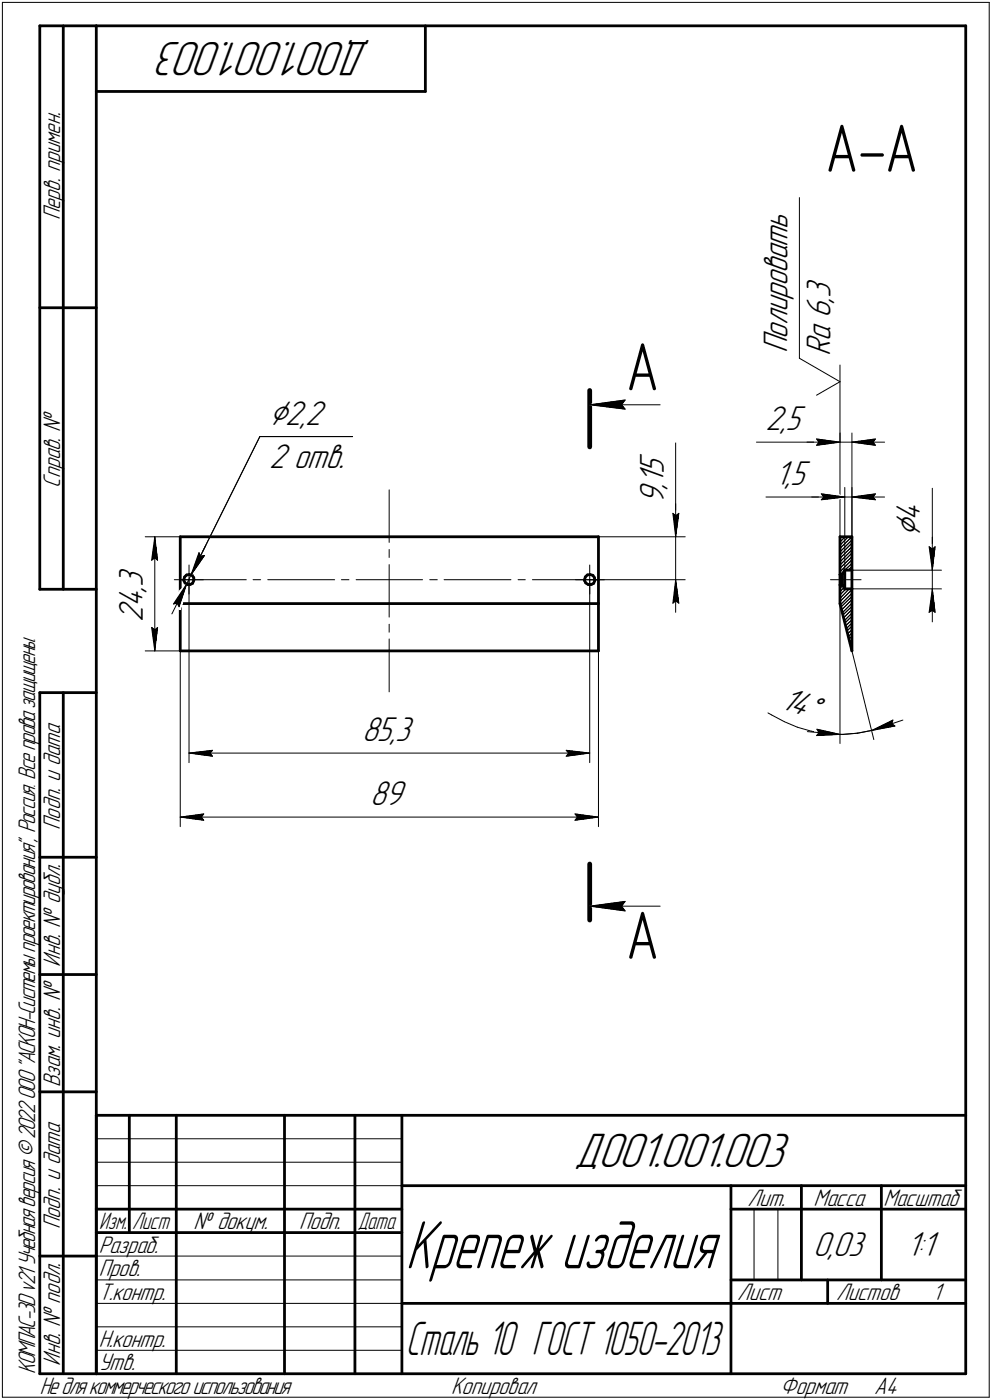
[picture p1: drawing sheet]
<svg xmlns="http://www.w3.org/2000/svg" width="211mm" height="298mm" viewBox="0 0 211 298" stroke-linecap="round" stroke-linejoin="round" font-family="sans-serif">
<defs><g id="words">
<text font-size="15.3" x="86.3" y="270.1">Крепеж изделия</text>
<g font-size="14.6">
<text x="175.6" y="36.6">А-А</text>
<text x="133.2" y="83.1">А</text>
<text x="133.2" y="204.2">А</text>
</g>
<g font-size="10.9">
<text x="78.8" y="9" transform="rotate(-180 78.8 9)">Д001.001.003</text>
<text x="122.2" y="248.5">Д001.001.003</text>
</g>
<text font-size="10.6" x="86.4" y="288.5">Сталь 10 ГОСТ 1050-2013</text>
<g font-size="8.5">
<text x="57.3" y="90.4">Ç2,2</text>
<text x="195.8" y="114.4" transform="rotate(-90 195.8 114.4)">Ç</text>
</g>
<g font-size="7.8">
<text x="167.6" y="52.6" transform="rotate(-90 167.6 52.6)">т</text>
<text x="167.6" y="48.7" transform="rotate(-90 167.6 48.7)">ь</text>
<text x="167.6" y="58.2" transform="rotate(-90 167.6 58.2)">в</text>
<text x="167.6" y="55.4" transform="rotate(-90 167.6 55.4)">а</text>
<text x="167.6" y="63.8" transform="rotate(-90 167.6 63.8)">р</text>
<text x="167.6" y="61" transform="rotate(-90 167.6 61)">о</text>
<text x="176.7" y="64.6" transform="rotate(-90 176.7 64.6)">,</text>
<text x="176.7" y="63.5" transform="rotate(-90 176.7 63.5)">3</text>
<text x="167.6" y="69.3" transform="rotate(-90 167.6 69.3)">л</text>
<text x="167.6" y="66.5" transform="rotate(-90 167.6 66.5)">и</text>
<text x="176.7" y="67.8" transform="rotate(-90 176.7 67.8)">6</text>
<text x="167.6" y="75.3" transform="rotate(-90 167.6 75.3)">П</text>
<text x="167.6" y="72.1" transform="rotate(-90 167.6 72.1)">о</text>
<text x="176.7" y="75.8" transform="rotate(-90 176.7 75.8)">R</text>
<text x="176.7" y="72.7" transform="rotate(-90 176.7 72.7)">a</text>
<text x="162.9" y="91.6">2,5</text>
<text x="57.3" y="99.6">2 отв.</text>
<text x="141.3" y="100.9" transform="rotate(-90 141.3 100.9)">5</text>
<text x="141.3" y="107.2" transform="rotate(-90 141.3 107.2)">9</text>
<text x="141.3" y="104.1" transform="rotate(-90 141.3 104.1)">,</text>
<text x="141.3" y="103" transform="rotate(-90 141.3 103)">1</text>
<text x="165" y="103.3">1,5</text>
<text x="195.8" y="111" transform="rotate(-90 195.8 111)">4</text>
<text x="30.4" y="125" transform="rotate(-90 30.4 125)">3</text>
<text x="30.4" y="129.3" transform="rotate(-90 30.4 129.3)">4</text>
<text x="30.4" y="126.1" transform="rotate(-90 30.4 126.1)">,</text>
<text x="30.4" y="132.4" transform="rotate(-90 30.4 132.4)">2</text>
<text x="165.9" y="150.8" transform="rotate(20 165.9 150.8)">14Å</text>
<text x="77" y="157.9">85,3</text>
<text x="78.8" y="171.5">89</text>
<text x="173" y="267.5">0,03</text>
<text x="192.9" y="267.5">1:1</text>
</g>
<g font-size="5.4">
<text x="12.8" y="46.9" transform="rotate(-90 12.8 46.9)">Перв. примен.</text>
<text x="12.8" y="103.8" transform="rotate(-90 12.8 103.8)">Справ. №</text>
<text x="12.8" y="176.7" transform="rotate(-90 12.8 176.7)">Подп. и дата</text>
<text x="12.8" y="205.8" transform="rotate(-90 12.8 205.8)">Инв. № дубл.</text>
<text x="12.8" y="231.6" transform="rotate(-90 12.8 231.6)">Взам. инв. №</text>
<text x="159.1" y="256.8">Лит.</text>
<text x="173.1" y="256.8">Масса</text>
<text x="188" y="256.8">Масштаб</text>
<text x="12.8" y="261.7" transform="rotate(-90 12.8 261.7)">Подп. и дата</text>
<text x="41.2" y="261.8">№ докум.</text>
<text x="63.6" y="261.8">Подп.</text>
<text x="21" y="266.8">Разраб.</text>
<text x="21" y="271.8">Пров.</text>
<text x="21" y="276.8">Т.контр.</text>
<text x="156.9" y="276.8">Лист</text>
<text x="177.9" y="276.8">Листов</text>
<text x="198.4" y="276.8">1</text>
<text x="21" y="286.8">Н.контр.</text>
<text x="7.5" y="292.5" transform="rotate(-90 7.5 292.5)">КОМПАС-3Dv21 Учебнаяверсия©2022ООО&quot;АСКОН-Системыпроектирования&quot;, Россия. Всеправазащищены.</text>
<text x="12.8" y="290.8" transform="rotate(-90 12.8 290.8)">Инв. № подл.</text>
<text x="21" y="291.8">Утв.</text>
<text x="8.5" y="296.7">Недлякоммерческогоиспользования</text>
<text x="96" y="296.8">Копировал</text>
<text x="166" y="296.8">Формат</text>
<text x="186" y="296.8">A4</text>
</g>
<g font-size="5.3">
<text x="21.1" y="261.8">Изм.</text>
<text x="28.1" y="261.8">Лист</text>
<text x="76.1" y="261.8">Дата</text>
</g>
</g></defs>
<g fill="none" stroke="#000" stroke-width=".59">
<path d="M8.5 5.5v120zM8.5 5.5h12zM13.5 5.5v120zM20.5 5.5v287zM20.5 5.5h185zM20.5 19.5h70zM90.5 5.5v14zM205.5 5.5v287zM8.5 65.5h12zM38.4 114.3h88.9zM38.4 114.3v14.2zM127.3 114.3v14.2z"/>
<path d="M178.7 114.3v8zM178.7 114.3h2.6zM181.3 114.3v7.1zM8.5 125.5h12zM38.4 128.5v10.1zM38.4 138.6h88.9zM38.4 128.5h88.9zM39.1 123.6l.3 .5zM39.1 123.4v.2zM39.3 122.9l-.2 .5zM39.3 122.9l.4-.5zM39.4 124.1l.5 .4z"/>
<path d="M39.7 122.4l.6-.1zM39.9 124.5h.6zM40.3 122.3l.6 .2zM40.5 124.5l.5-.3zM40.9 122.5l.3 .5zM41.2 123v.6zM41.2 123.6l-.2 .6zM124.4 123.6l.2 .5zM124.4 123.4v.2zM124.5 122.9l-.1 .5zM124.5 122.9l.5-.5zM124.6 124.1l.5 .4z"/>
<path d="M125 122.4l.6-.1zM125.1 124.5h.7zM125.6 122.3l.6 .2zM125.8 124.5l.5-.3zM126.2 122.5l.3 .5zM126.5 123l.1 .6zM126.6 123.6l-.3 .6zM127.3 128.5v10.1zM178.7 128.5l2.6 10.1zM178.7 122.3h.5zM178.7 124.5h.5zM178.7 124.5v4z"/>
<path d="M178.7 122.3v2.2zM179.2 124.5l.5 .9zM179.2 122.3v2.2zM179.7 125.4h1.6zM179.7 121.4l-.5 .9zM179.7 121.4h1.6zM179.7 121.4v4zM181.3 125.4v13.2zM181.3 121.4v4zM8.5 147.5v145zM8.5 147.5h12zM13.5 147.5v145z"/>
<path d="M8.5 182.5h12zM8.5 207.5h12zM8.5 232.5h12zM20.5 237.5h185zM20.5 237.5v55zM27.5 237.5v25zM37.5 237.5v55zM60.5 237.5v55zM75.5 237.5v55zM85.5 237.5v55zM20.5 257.5h65zM85.5 252.5h120z"/>
<path d="M155.5 252.5v40zM155.5 257.5h15zM170.5 252.5v20zM170.5 257.5h35zM187.5 252.5v20zM8.5 267.5h12zM20.5 262.5h65zM85.5 277.5h70zM155.5 277.5h50zM155.5 272.5h50zM176.1 272.5v5zM8.5 292.5h12z"/>
<path d="M20.5 292.5h185z"/>
</g>
<g fill="none" stroke="#000" stroke-width=".21">
<path d="M.5 .5v297zM.5 .5h210zM210.5 .5v297zM170.1 42.1v34.2zM170.1 76.3l8.6 5zM178.7 77.7v16.4zM55.3 93l-14.7 29.4zM55.3 93h19.7zM125.5 86.2l7.5-1zM125.5 86.2l7.5 .9zM125.5 86.2h15zM132.2 86.2l.8 .9z"/>
<path d="M133 85.2l-.8 1zM143.8 94.3v14.9zM161 94.1h12.7zM171.7 94.1h7zM173.7 94.1h5zM173.7 93.5l5 .6zM173.7 93.5l.5 .6zM173.7 94.8l5-.7zM173.7 84.2l5-2.9zM174.2 94.1l-.5 .7zM178.7 92.2v22.1zM178.7 94.1h2.6z"/>
<path d="M181.3 92.2v22.1zM181.3 94.1l5 .7zM181.3 94.1l5-.6zM181.3 94.1h6.9zM185.8 94.1l.5 .7zM186.3 93.5l-.5 .6zM30.9 114.3h7.5zM32.3 119.3l.6-.5zM32.9 114.3l.6 5zM32.9 118.8l.6 .5zM32.9 114.3l-.6 5zM32.9 114.3v24.3z"/>
<path d="M42.3 117.7l.4 .7zM42.3 117.7l-1.7 4.7zM42.7 118.4l.8-.1zM43.5 118.3l-2.9 4.1zM43.8 116.2l-3.2 6.2zM82.8 104.3v11.2zM82.8 117v1.7zM127.3 114.3h18.5zM143.2 109.3l.6 .5zM143.2 109.3l.6 5zM143.8 109.2v5.1zM143.8 109.8l.6-.5z"/>
<path d="M143.8 107.3v7zM143.8 114.3v9.1zM144.4 109.3l-.6 5zM163 105.8h11.8zM172.7 105.8h7zM174.8 105.8h4.9zM174.8 105.2l4.9 .6zM174.8 105.2l.5 .6zM174.8 106.4l4.9-.6zM175.3 105.8l-.5 .6zM178.7 119.6l2.6-2.5zM178.7 118.9l2.6-2.5z"/>
<path d="M178.7 118.2l2.6-2.5zM178.7 117.5l2.6-2.5zM178.7 116.8l2.6-2.5zM178.7 116.1l1.8-1.8zM178.7 115.4l1.1-1.1zM178.7 114.6l.5-.3zM179.7 103.8v21.6zM179.7 105.8h1.6zM181.3 103.8v21.6zM181.3 105.8l5 .6zM181.3 105.8l5-.6zM181.3 105.8h6.9z"/>
<path d="M185.8 105.8l.5 .6zM186.3 105.2l-.5 .6zM197.7 116.4l.7 .5zM197.7 116.4l.7 5zM198.4 116.4v5zM198.4 104v12.4zM198.4 116.9l.6-.5zM198.4 114.4v7zM199 116.4l-.6 5zM30.9 138.6h7.5zM32.3 133.6l.6 5zM32.3 133.6l.6 .5z"/>
<path d="M32.9 134.1l.6-.5zM33.5 133.6l-.6 5zM36.9 128.6l.8-.2zM37.1 123.4h3.1zM37.7 128.4l.4 .8zM38.2 123.4h14.2zM38.4 127.5v48.5zM39.7 124.4l-2.8 4.2zM39.7 124.4l-1.6 4.8zM39.7 124.4l-3.1 6.3zM40.2 123.4v3.1zM40.2 120.3v3.1z"/>
<path d="M40.2 123.4h3.1zM40.2 123.4v39zM40.6 122.4l-.9 2zM53.8 123.4h1.7zM57 123.4h14.2zM72.6 123.4h1.7zM75.8 123.4h14.1zM82.8 120.2v11.2zM82.8 132.9v1.7zM82.8 136.1v11.2zM91.4 123.4h1.6zM94.5 123.4h14.2z"/>
<path d="M110.2 123.4h1.6zM113.3 123.4h14.2zM122.4 123.4h3.1zM125.5 123.4v3.1zM125.5 120.3v3.1zM125.5 123.4h3.1zM125.5 123.4v39zM125.5 123.4h20.3zM127.3 127.5v48.5zM143.2 128.4l.6-.5zM143.8 123.4l-.6 5zM143.8 127.9l.6 .5z"/>
<path d="M143.8 123.4l.6 5zM143.8 123.4v7zM176.7 123.4h6.5zM178.7 128.1l2.6-2.5zM178.7 126.7l1.3-1.3zM178.7 126l.9-.9zM178.7 125.2l.6-.5zM178.7 121.8l2.6-2.6zM178.7 121l2.6-2.5zM178.7 120.3l2.6-2.5zM178.7 124.5v33.8zM178.8 128.8l2.5-2.5z"/>
<path d="M178.8 122.3l.9-.9zM178.9 129.3l2.4-2.3zM179.1 129.9l2.2-2.2zM179.2 130.5l2.1-2.1zM179.3 131l2-1.9zM179.5 131.6l1.8-1.8zM179.7 132.2l1.6-1.6zM179.7 132.7l1.6-1.5zM179.7 121.4l1.6-1.4zM179.9 133.3l1.4-1.3zM180.1 133.9l1.2-1.2zM180.2 134.4l1.1-1.1z"/>
<path d="M180.3 135l1-.9zM180.4 121.4l.9-.8zM180.5 135.6l.8-.8zM180.6 136.1l.7-.6zM180.7 125.4l-2 2zM180.8 136.7l.5-.5zM180.9 137.2l.4-.3zM181 137.8l.3-.2zM181.2 138.3h.1M181.2 121.4l.1-.1zM181.3 121.4h19zM181.3 125.4h19z"/>
<path d="M181.3 138.6l4.6 18.9zM197.7 130.4l.7-.4zM198.4 125.4l-.7 5zM198.4 130l.6 .4zM198.4 125.4l.6 5zM198.4 125.4v7zM198.4 121.4v4zM45.2 159.8l-.5 .6zM120.5 159.8l.5 .6zM120.5 159.8l5 .6zM163.4 151.8l.8 .4zM164.2 152.2l2.7 1.5z"/>
<path d="M166.9 153.7l2.8 1.2zM169.7 154.9l2.9 .8zM171.8 155.8l6.9 .6zM172.6 155.7l3.1 .5zM173.7 156.6l5-.2zM173.8 155.3l4.9 1.1zM173.8 155.3l.4 .7zM174.2 156l-.5 .6zM175.7 156.2l3 .2zM178.7 156.4h.7zM179.4 156.4l3.1-.3zM182.5 156.1l3-.6z"/>
<path d="M185.5 155.5l4.9-.9zM185.5 155.5l4.5-2.2zM185.5 155.5l6.6-2.2zM189.7 154.1l.7 .5zM190 153.3l-.3 .8zM38.4 174l4.9-.7zM38.4 174l4.9 .7zM38.4 174h88.9zM40.2 160.4l5-.6zM40.2 160.4l5 .6zM40.2 160.4h85.3zM42.8 174l.5 .7z"/>
<path d="M43.3 173.3l-.5 .7zM44.7 160.4l.5 .6zM120.5 161l5-.6zM121 160.4l-.5 .6zM122.3 174.7l5-.7zM122.3 173.3l.6 .7zM122.3 173.3l5 .7zM122.9 174l-.6 .7zM125.5 193l7.5-1.1zM125.5 193l7.5 1zM125.5 193h15zM132.2 193l.8 1z"/>
<path d="M133 191.9l-.8 1.1zM20.5 247.5h65zM20.5 252.5h65zM20.5 242.5h65zM160.4 257.5v15zM165.5 257.5v15zM20.5 267.5h65zM20.5 272.5h65zM20.5 277.5h65zM.5 297.5h210zM20.5 282.5h65zM20.5 287.5h65z"/>
</g>
<path d="M125.5 83.1v12.1zM125.5 184v11.9z" fill="none" stroke="#000" stroke-width="1"/>
<g fill="#fff" stroke="#fff" stroke-width=".21">
<path d="M78.7 165.9h8.3zM78.7 165.9h8.3zM78.7 166h8.3zM78.7 166.1h8.3zM78.7 166.2h8.3zM78.7 166.3h8.3zM78.7 166.4h8.3zM78.7 166.5h8.3zM78.7 166.5h8.3zM78.7 166.6h8.3zM78.7 166.7h8.3zM78.7 166.8h8.3zM78.7 166.9h8.3zM78.7 167h8.3zM78.7 167h8.3zM78.7 167.1h8.3zM78.7 167.2h8.3zM78.7 167.3h8.3zM78.7 167.4h8.3zM78.7 167.5h8.3zM78.7 167.6h8.3zM78.7 167.6h8.3zM78.7 167.7h8.3zM78.7 167.8h8.3zM78.7 167.9h8.3zM78.7 168h8.3zM78.7 168.1h8.3zM78.7 168.1h8.3zM78.7 168.2h8.3zM78.7 168.3h8.3zM78.7 168.4h8.3zM78.7 168.5h8.3zM78.7 168.6h8.3zM78.7 168.7h8.3zM78.7 168.7h8.3zM78.7 168.8h8.3zM78.7 168.9h8.3zM78.7 169h8.3zM78.7 169.1h8.3zM78.7 169.2h8.3zM78.7 169.2h8.3zM78.7 169.3h8.3zM78.7 169.4h8.3zM78.7 169.5h8.3zM78.7 169.6h8.3zM78.7 169.7h8.3zM78.7 169.8h8.3zM78.7 169.8h8.3zM78.7 169.9h8.3zM78.7 170h8.3zM78.7 170.1h8.3zM78.7 170.2h8.3zM78.7 170.3h8.3zM78.7 170.3h8.3zM78.7 170.4h8.3zM78.7 170.5h8.3zM78.7 170.6h8.3zM78.7 170.7h8.3zM78.7 170.8h8.3zM78.7 170.9h8.3zM78.7 170.9h8.3zM78.7 171h8.3zM78.7 171.1h8.3zM78.7 171.2h8.3zM78.7 171.3h8.3zM78.7 171.4h8.3zM78.7 171.4h8.3zM78.7 171.5h8.3zM78.7 171.6h8.3zM78.7 171.7h8.3zM78.7 171.8h8.3zM78.7 171.9h8.3zM78.7 172h8.3zM78.7 172h8.3zM78.7 172.1h8.3zM78.7 172.2h8.3zM78.7 172.3h8.3zM78.7 172.4h8.3zM78.7 172.5h8.3zM78.7 172.6h8.3zM78.7 172.6h8.3zM78.7 172.7h8.3zM78.7 172.8h8.3zM78.7 172.9h8.3z"/>
<path d="M43.3 172.8h.6zM42.7 172.9h1.2zM42 173h1.9zM41.4 173.1h2.5zM40.8 173.1h3.1zM40.1 173.2h3.8zM40 173.3h3.9zM39.8 173.4h4.1zM39.5 173.5h4.4zM39.4 173.6h4.5zM39.2 173.7h4.7zM38.9 173.7h5zM38.8 173.8h5.1zM38.6 173.9h5.3zM38.4 174h5.5zM38.6 174.1h5.3zM38.8 174.2h5.1zM38.9 174.2h5zM39.2 174.3h4.7zM39.4 174.4h4.5zM39.5 174.5h4.4zM39.8 174.6h4.1zM40 174.7h3.9zM40.1 174.8h3.8zM40.8 174.8h3.1zM41.4 174.9h2.5zM42 175h1.9zM42.7 175.1h1.2zM43.3 175.2h.6z"/>
<path d="M121.8 172.8h.7zM121.8 172.9h1.3zM121.8 173h1.9zM121.8 173.1h2.6zM121.8 173.1h3.2zM121.8 173.2h3.8zM121.8 173.3h4zM121.8 173.4h4.2zM121.8 173.5h4.4zM121.8 173.6h4.6zM121.8 173.7h4.8zM121.8 173.7h4.9zM121.8 173.8h5.2zM121.8 173.9h5.4zM121.8 174h5.5zM121.8 174.1h5.4zM121.8 174.2h5.2zM121.8 174.2h4.9zM121.8 174.3h4.8zM121.8 174.4h4.6zM121.8 174.5h4.4zM121.8 174.6h4.2zM121.8 174.7h4zM121.8 174.8h3.8zM121.8 174.8h3.2zM121.8 174.9h2.6zM121.8 175h1.9zM121.8 175.1h1.3zM121.8 175.2h.7z"/>
<path d="M77 152.2h11.6zM77 152.3h11.6zM77 152.4h11.6zM77 152.5h11.6zM77 152.6h11.6zM77 152.7h11.6zM77 152.7h11.6zM77 152.8h11.6zM77 152.9h11.6zM77 153h11.6zM77 153.1h11.6zM77 153.2h11.6zM77 153.2h11.6zM77 153.3h11.6zM77 153.4h11.6zM77 153.5h11.6zM77 153.6h11.6zM77 153.7h11.6zM77 153.8h11.6zM77 153.8h11.6zM77 153.9h11.6zM77 154h11.6zM77 154.1h11.6zM77 154.2h11.6zM77 154.3h11.6zM77 154.3h11.6zM77 154.4h11.6zM77 154.5h11.6zM77 154.6h11.6zM77 154.7h11.6zM77 154.8h11.6zM77 154.9h11.6zM77 154.9h11.6zM77 155h11.6zM77 155.1h11.6zM77 155.2h11.6zM77 155.3h11.6zM77 155.4h11.6zM77 155.4h11.6zM77 155.5h11.6zM77 155.6h11.6zM77 155.7h11.6zM77 155.8h11.6zM77 155.9h11.6zM77 156h11.6zM77 156h11.6zM77 156.1h11.6zM77 156.2h11.6zM77 156.3h11.6zM77 156.4h11.6zM77 156.5h11.6zM77 156.5h11.6zM77 156.6h11.6zM77 156.7h11.6zM77 156.8h11.6zM77 156.9h11.6zM77 157h11.6zM77 157.1h11.6zM77 157.1h11.6zM77 157.2h11.6zM77 157.3h11.6zM77 157.4h11.6zM77 157.5h11.6zM77 157.6h11.6zM77 157.6h11.6zM77 157.7h11.6zM77 157.8h11.6zM77 157.9h11.6zM77 158h11.6zM77 158.1h11.6zM77 158.2h11.6zM77 158.2h11.6zM77 158.3h11.6zM77 158.4h11.6zM77 158.5h11.6zM77 158.6h11.6zM77 158.7h11.6zM77 158.7h11.6zM77 158.8h11.6zM77 158.9h11.6zM77 159h11.6zM77 159.1h11.6zM77 159.2h11.6zM77 159.3h11.6zM77 159.3h11.6z"/>
<path d="M45.1 159.3h.6zM44.5 159.3h1.2zM43.9 159.4h1.8zM43.3 159.5h2.4zM42.7 159.6h3zM42 159.7h3.7zM41.8 159.8h3.9zM41.6 159.9h4.1zM41.4 159.9h4.3zM41.1 160h4.6zM40.9 160.1h4.8zM40.7 160.2h5zM40.5 160.3h5.2zM40.2 160.4h5.5zM40.5 160.4h5.2zM40.6 160.5h5.1zM40.8 160.6h4.9zM41.1 160.7h4.6zM41.2 160.8h4.5zM41.4 160.9h4.3zM41.7 161h4zM41.8 161h3.9zM42 161.1h3.7zM42.7 161.2h3zM43.3 161.3h2.4zM43.9 161.4h1.8zM44.5 161.5h1.2zM45.1 161.5h.6z"/>
<path d="M120 159.3h.6zM120 159.3h1.2zM120 159.4h1.8zM120 159.5h2.5zM120 159.6h3.1zM120 159.7h3.7zM120 159.8h4zM120 159.9h4.2zM120 159.9h4.4zM120 160h4.6zM120 160.1h4.9zM120 160.2h5.1zM120 160.3h5.3zM120 160.4h5.5zM120 160.4h5.3zM120 160.5h5.1zM120 160.6h4.9zM120 160.7h4.7zM120 160.8h4.5zM120 160.9h4.3zM120 161h4.1zM120 161h4zM120 161.1h3.7zM120 161.2h3.1zM120 161.3h2.5zM120 161.4h1.8zM120 161.5h1.2zM120 161.5h.6z"/>
<path d="M133.2 71.9h7.1zM133.2 72h7.1zM133.2 72.1h7.1zM133.2 72.1h7.1zM133.2 72.2h7.1zM133.2 72.3h7.1zM133.2 72.4h7.1zM133.2 72.5h7.1zM133.2 72.6h7.1zM133.2 72.6h7.1zM133.2 72.7h7.1zM133.2 72.8h7.1zM133.2 72.9h7.1zM133.2 73h7.1zM133.2 73.1h7.1zM133.2 73.2h7.1zM133.2 73.2h7.1zM133.2 73.3h7.1zM133.2 73.4h7.1zM133.2 73.5h7.1zM133.2 73.6h7.1zM133.2 73.7h7.1zM133.2 73.7h7.1zM133.2 73.8h7.1zM133.2 73.9h7.1zM133.2 74h7.1zM133.2 74.1h7.1zM133.2 74.2h7.1zM133.2 74.3h7.1zM133.2 74.3h7.1zM133.2 74.4h7.1zM133.2 74.5h7.1zM133.2 74.6h7.1zM133.2 74.7h7.1zM133.2 74.8h7.1zM133.2 74.8h7.1zM133.2 74.9h7.1zM133.2 75h7.1zM133.2 75.1h7.1zM133.2 75.2h7.1zM133.2 75.3h7.1zM133.2 75.4h7.1zM133.2 75.4h7.1zM133.2 75.5h7.1zM133.2 75.6h7.1zM133.2 75.7h7.1zM133.2 75.8h7.1zM133.2 75.9h7.1zM133.2 75.9h7.1zM133.2 76h7.1zM133.2 76.1h7.1zM133.2 76.2h7.1zM133.2 76.3h7.1zM133.2 76.4h7.1zM133.2 76.5h7.1zM133.2 76.5h7.1zM133.2 76.6h7.1zM133.2 76.7h7.1zM133.2 76.8h7.1zM133.2 76.9h7.1zM133.2 77h7.1zM133.2 77h7.1zM133.2 77.1h7.1zM133.2 77.2h7.1zM133.2 77.3h7.1zM133.2 77.4h7.1zM133.2 77.5h7.1zM133.2 77.6h7.1zM133.2 77.6h7.1zM133.2 77.7h7.1zM133.2 77.8h7.1zM133.2 77.9h7.1zM133.2 78h7.1zM133.2 78.1h7.1zM133.2 78.1h7.1zM133.2 78.2h7.1zM133.2 78.3h7.1zM133.2 78.4h7.1zM133.2 78.5h7.1zM133.2 78.6h7.1zM133.2 78.7h7.1zM133.2 78.7h7.1zM133.2 78.8h7.1zM133.2 78.9h7.1zM133.2 79h7.1zM133.2 79.1h7.1zM133.2 79.2h7.1zM133.2 79.2h7.1zM133.2 79.3h7.1zM133.2 79.4h7.1zM133.2 79.5h7.1zM133.2 79.6h7.1zM133.2 79.7h7.1zM133.2 79.8h7.1zM133.2 79.8h7.1zM133.2 79.9h7.1zM133.2 80h7.1zM133.2 80.1h7.1zM133.2 80.2h7.1zM133.2 80.3h7.1zM133.2 80.3h7.1zM133.2 80.4h7.1zM133.2 80.5h7.1zM133.2 80.6h7.1zM133.2 80.7h7.1zM133.2 80.8h7.1zM133.2 80.9h7.1zM133.2 80.9h7.1zM133.2 81h7.1zM133.2 81.1h7.1zM133.2 81.2h7.1zM133.2 81.3h7.1zM133.2 81.4h7.1zM133.2 81.4h7.1zM133.2 81.5h7.1zM133.2 81.6h7.1zM133.2 81.7h7.1zM133.2 81.8h7.1zM133.2 81.9h7.1zM133.2 82h7.1zM133.2 82h7.1zM133.2 82.1h7.1zM133.2 82.2h7.1zM133.2 82.3h7.1zM133.2 82.4h7.1zM133.2 82.5h7.1zM133.2 82.5h7.1zM133.2 82.6h7.1zM133.2 82.7h7.1zM133.2 82.8h7.1zM133.2 82.9h7.1zM133.2 83h7.1zM133.2 83.1h7.1zM133.2 83.1h7.1zM133.2 83.2h7.1zM133.2 83.3h7.1zM133.2 83.4h7.1zM133.2 83.5h7.1zM133.2 83.6h7.1zM133.2 83.7h7.1zM133.2 83.7h7.1zM133.2 83.8h7.1zM133.2 83.9h7.1zM133.2 84h7.1zM133.2 84.1h7.1zM133.2 84.2h7.1zM133.2 84.2h7.1zM133.2 84.3h7.1zM133.2 84.4h7.1zM133.2 84.5h7.1zM133.2 84.6h7.1zM133.2 84.7h7.1zM133.2 84.8h7.1zM133.2 84.8h7.1zM133.2 84.9h7.1zM133.2 85h7.1zM133.2 85.1h7.1zM133.2 85.2h7.1zM133.2 85.3h7.1zM133.2 85.3h7.1zM133.2 85.4h7.1zM133.2 85.5h7.1zM133.2 85.6h7.1zM133.2 85.7h7.1zM133.2 85.8h7.1zM133.2 85.9h7.1zM133.2 85.9h7.1zM133.2 86h7.1zM133.2 86.1h7.1z"/>
<path d="M133.2 193h7.1zM133.2 193h7.1zM133.2 193.1h7.1zM133.2 193.2h7.1zM133.2 193.3h7.1zM133.2 193.4h7.1zM133.2 193.5h7.1zM133.2 193.5h7.1zM133.2 193.6h7.1zM133.2 193.7h7.1zM133.2 193.8h7.1zM133.2 193.9h7.1zM133.2 194h7.1zM133.2 194.1h7.1zM133.2 194.1h7.1zM133.2 194.2h7.1zM133.2 194.3h7.1zM133.2 194.4h7.1zM133.2 194.5h7.1zM133.2 194.6h7.1zM133.2 194.6h7.1zM133.2 194.7h7.1zM133.2 194.8h7.1zM133.2 194.9h7.1zM133.2 195h7.1zM133.2 195.1h7.1zM133.2 195.2h7.1zM133.2 195.2h7.1zM133.2 195.3h7.1zM133.2 195.4h7.1zM133.2 195.5h7.1zM133.2 195.6h7.1zM133.2 195.7h7.1zM133.2 195.7h7.1zM133.2 195.8h7.1zM133.2 195.9h7.1zM133.2 196h7.1zM133.2 196.1h7.1zM133.2 196.2h7.1zM133.2 196.3h7.1zM133.2 196.3h7.1zM133.2 196.4h7.1zM133.2 196.5h7.1zM133.2 196.6h7.1zM133.2 196.7h7.1zM133.2 196.8h7.1zM133.2 196.8h7.1zM133.2 196.9h7.1zM133.2 197h7.1zM133.2 197.1h7.1zM133.2 197.2h7.1zM133.2 197.3h7.1zM133.2 197.4h7.1zM133.2 197.4h7.1zM133.2 197.5h7.1zM133.2 197.6h7.1zM133.2 197.7h7.1zM133.2 197.8h7.1zM133.2 197.9h7.1zM133.2 198h7.1zM133.2 198h7.1zM133.2 198.1h7.1zM133.2 198.2h7.1zM133.2 198.3h7.1zM133.2 198.4h7.1zM133.2 198.5h7.1zM133.2 198.5h7.1zM133.2 198.6h7.1zM133.2 198.7h7.1zM133.2 198.8h7.1zM133.2 198.9h7.1zM133.2 199h7.1zM133.2 199.1h7.1zM133.2 199.1h7.1zM133.2 199.2h7.1zM133.2 199.3h7.1zM133.2 199.4h7.1zM133.2 199.5h7.1zM133.2 199.6h7.1zM133.2 199.6h7.1zM133.2 199.7h7.1zM133.2 199.8h7.1zM133.2 199.9h7.1zM133.2 200h7.1zM133.2 200.1h7.1zM133.2 200.2h7.1zM133.2 200.2h7.1zM133.2 200.3h7.1zM133.2 200.4h7.1zM133.2 200.5h7.1zM133.2 200.6h7.1zM133.2 200.7h7.1zM133.2 200.7h7.1zM133.2 200.8h7.1zM133.2 200.9h7.1zM133.2 201h7.1zM133.2 201.1h7.1zM133.2 201.2h7.1zM133.2 201.3h7.1zM133.2 201.3h7.1zM133.2 201.4h7.1zM133.2 201.5h7.1zM133.2 201.6h7.1zM133.2 201.7h7.1zM133.2 201.8h7.1zM133.2 201.8h7.1zM133.2 201.9h7.1zM133.2 202h7.1zM133.2 202.1h7.1zM133.2 202.2h7.1zM133.2 202.3h7.1zM133.2 202.4h7.1zM133.2 202.4h7.1zM133.2 202.5h7.1zM133.2 202.6h7.1zM133.2 202.7h7.1zM133.2 202.8h7.1zM133.2 202.9h7.1zM133.2 202.9h7.1zM133.2 203h7.1zM133.2 203.1h7.1zM133.2 203.2h7.1zM133.2 203.3h7.1zM133.2 203.4h7.1zM133.2 203.5h7.1zM133.2 203.5h7.1zM133.2 203.6h7.1zM133.2 203.7h7.1zM133.2 203.8h7.1zM133.2 203.9h7.1zM133.2 204h7.1zM133.2 204h7.1zM133.2 204.1h7.1zM133.2 204.2h7.1zM133.2 204.3h7.1zM133.2 204.4h7.1zM133.2 204.5h7.1zM133.2 204.6h7.1zM133.2 204.6h7.1zM133.2 204.7h7.1zM133.2 204.8h7.1zM133.2 204.9h7.1zM133.2 205h7.1zM133.2 205.1h7.1zM133.2 205.1h7.1zM133.2 205.2h7.1zM133.2 205.3h7.1zM133.2 205.4h7.1zM133.2 205.5h7.1zM133.2 205.6h7.1zM133.2 205.7h7.1zM133.2 205.7h7.1zM133.2 205.8h7.1zM133.2 205.9h7.1zM133.2 206h7.1zM133.2 206.1h7.1zM133.2 206.2h7.1zM133.2 206.2h7.1zM133.2 206.3h7.1zM133.2 206.4h7.1zM133.2 206.5h7.1zM133.2 206.6h7.1zM133.2 206.7h7.1zM133.2 206.8h7.1zM133.2 206.8h7.1zM133.2 206.9h7.1zM133.2 207h7.1zM133.2 207.1h7.1zM133.2 207.2h7.1z"/>
<path d="M132.9 84.7h.6zM132.3 84.8h1.2zM131.7 84.8h1.8zM131.1 84.9h2.4zM130.4 85h3.1zM129.8 85.1h3.7zM129.2 85.2h4.3zM128.5 85.3h5zM127.9 85.3h5.6zM127.3 85.4h6.2zM127.1 85.5h6.4zM126.9 85.6h6.6zM126.7 85.7h6.8zM126.5 85.8h7zM126.3 85.9h7.2zM126.1 85.9h7.4zM125.9 86h7.6zM125.7 86.1h7.8zM125.5 86.2h8zM125.7 86.3h7.8zM125.9 86.4h7.6zM126.1 86.4h7.4zM126.3 86.5h7.2zM126.5 86.6h7zM126.7 86.7h6.8zM126.9 86.8h6.6zM127.1 86.9h6.4zM127.3 87h6.2zM128 87h5.5zM128.7 87.1h4.8zM129.4 87.2h4.1zM130 87.3h3.5zM130.8 87.4h2.7zM131.5 87.5h2zM132.2 87.5h1.3zM132.8 87.6h.7z"/>
<path d="M132.8 191.5h.7zM132.2 191.6h1.3zM131.5 191.7h2zM130.8 191.8h2.7zM130 191.9h3.5zM129.4 191.9h4.1zM128.7 192h4.8zM128 192.1h5.5zM127.3 192.2h6.2zM127.1 192.3h6.4zM126.9 192.4h6.6zM126.7 192.4h6.8zM126.5 192.5h7zM126.3 192.6h7.2zM126.1 192.7h7.4zM125.9 192.8h7.6zM125.7 192.9h7.8zM125.5 193h8zM125.7 193h7.8zM125.9 193.1h7.6zM126.1 193.2h7.4zM126.3 193.3h7.2zM126.5 193.4h7zM126.7 193.5h6.8zM126.9 193.5h6.6zM127.1 193.6h6.4zM127.3 193.7h6.2zM128 193.8h5.5zM128.7 193.9h4.8zM129.4 194h4.1zM130 194.1h3.5zM130.8 194.1h2.7zM131.5 194.2h2zM132.2 194.3h1.3zM132.8 194.4h.7z"/>
<path d="M24.8 120.4h7.1zM24.8 120.5h7.1zM24.8 120.6h7.1zM24.8 120.6h7.1zM24.8 120.7h7.1zM24.8 120.8h7.1zM24.8 120.9h7.1zM24.8 121h7.1zM24.8 121.1h7.1zM24.8 121.2h7.1zM24.8 121.2h7.1zM24.8 121.3h7.1zM24.8 121.4h7.1zM24.8 121.5h7.1zM24.8 121.6h7.1zM24.8 121.7h7.1zM24.8 121.8h7.1zM24.8 121.8h7.1zM24.8 121.9h7.1zM24.8 122h7.1zM24.8 122.1h7.1zM24.8 122.2h7.1zM24.8 122.3h7.1zM24.8 122.3h7.1zM24.8 122.4h7.1zM24.8 122.5h7.1zM24.8 122.6h7.1zM24.8 122.7h7.1zM24.8 122.8h7.1zM24.8 122.9h7.1zM24.8 122.9h7.1zM24.8 123h7.1zM24.8 123.1h7.1zM24.8 123.2h7.1zM24.8 123.3h7.1zM24.8 123.4h7.1zM24.8 123.4h7.1zM24.8 123.5h7.1zM24.8 123.6h7.1zM24.8 123.7h7.1zM24.8 123.8h7.1zM24.8 123.9h7.1zM24.8 124h7.1zM24.8 124h7.1zM24.8 124.1h7.1zM24.8 124.2h7.1zM24.8 124.3h7.1zM24.8 124.4h7.1zM24.8 124.5h7.1zM24.8 124.5h7.1zM24.8 124.6h7.1zM24.8 124.7h7.1zM24.8 124.8h7.1zM24.8 124.9h7.1zM24.8 125h7.1zM24.8 125.1h7.1zM24.8 125.1h7.1zM24.8 125.2h7.1zM24.8 125.3h7.1zM24.8 125.4h7.1zM24.8 125.5h7.1zM24.8 125.6h7.1zM24.8 125.6h7.1zM24.8 125.7h7.1zM24.8 125.8h7.1zM24.8 125.9h7.1zM24.8 126h7.1zM24.8 126.1h7.1zM24.8 126.2h7.1zM24.8 126.2h7.1zM24.8 126.3h7.1zM24.8 126.4h7.1zM24.8 126.5h7.1zM24.8 126.6h7.1zM24.8 126.7h7.1zM24.8 126.7h7.1zM24.8 126.8h7.1zM24.8 126.9h7.1zM24.8 127h7.1zM24.8 127.1h7.1zM24.8 127.2h7.1zM24.8 127.3h7.1zM24.8 127.3h7.1zM24.8 127.4h7.1zM24.8 127.5h7.1zM24.8 127.6h7.1zM24.8 127.7h7.1zM24.8 127.8h7.1zM24.8 127.8h7.1zM24.8 127.9h7.1zM24.8 128h7.1zM24.8 128.1h7.1zM24.8 128.2h7.1zM24.8 128.3h7.1zM24.8 128.4h7.1zM24.8 128.4h7.1zM24.8 128.5h7.1zM24.8 128.6h7.1zM24.8 128.7h7.1zM24.8 128.8h7.1zM24.8 128.9h7.1zM24.8 128.9h7.1zM24.8 129h7.1zM24.8 129.1h7.1zM24.8 129.2h7.1zM24.8 129.3h7.1zM24.8 129.4h7.1zM24.8 129.5h7.1zM24.8 129.5h7.1zM24.8 129.6h7.1zM24.8 129.7h7.1zM24.8 129.8h7.1zM24.8 129.9h7.1zM24.8 130h7.1zM24.8 130h7.1zM24.8 130.1h7.1zM24.8 130.2h7.1zM24.8 130.3h7.1zM24.8 130.4h7.1zM24.8 130.5h7.1zM24.8 130.6h7.1zM24.8 130.6h7.1zM24.8 130.7h7.1zM24.8 130.8h7.1zM24.8 130.9h7.1zM24.8 131h7.1zM24.8 131.1h7.1zM24.8 131.1h7.1zM24.8 131.2h7.1zM24.8 131.3h7.1zM24.8 131.4h7.1zM24.8 131.5h7.1zM24.8 131.6h7.1zM24.8 131.7h7.1zM24.8 131.7h7.1zM24.8 131.8h7.1zM24.8 131.9h7.1zM24.8 132h7.1zM24.8 132.1h7.1zM24.8 132.2h7.1zM24.8 132.2h7.1zM24.8 132.3h7.1z"/>
<path d="M32.9 114.6h.2zM32.9 114.6h.2zM32.8 114.7h.3zM32.8 114.8h.4zM32.7 114.9h.5zM32.7 115h.6zM32.7 115.1h.6zM32.6 115.1h.7zM32.6 115.2h.8zM32.5 115.3h.9zM32.5 115.4h.9zM32.4 115.5h1zM32.4 115.6h1zM32.4 115.7h1.1zM32.3 115.7h1.2zM32.3 115.8h1.2zM32.3 115.9h1.3zM32.3 116h1.3zM32.2 116.1h1.4zM32.2 116.2h1.5zM32.2 116.2h1.5zM32.2 116.3h1.5zM32.2 116.4h1.5zM32.2 116.5h1.5zM32.2 116.6h1.5zM32.2 116.7h1.5zM32.1 116.8h1.7zM32.1 116.8h1.7zM32.1 116.9h1.7zM32.1 117h1.7zM32.1 117.1h1.7zM32.1 117.2h1.7zM32.1 117.3h1.7zM32 117.3h1.9zM32 117.4h1.9zM32 117.5h1.9zM32 117.6h1.9zM32 117.7h1.9zM32 117.8h1.9zM32 117.9h1.9zM31.9 117.9h2zM31.9 118h2.1zM31.9 118.1h2.1zM31.9 118.2h2.1zM31.9 118.3h2.1zM31.9 118.4h2.1zM31.9 118.4h2.1zM31.9 118.5h2.1zM31.8 118.6h2.2zM31.8 118.7h2.2zM31.8 118.8h2.2zM31.8 118.9h2.2zM31.8 119h2.2zM31.8 119h2.2zM31.8 119.1h2.2zM31.7 119.2h2.4zM31.7 119.3h2.4zM31.7 119.4h2.4zM31.7 119.5h2.4zM31.7 119.5h2.4zM31.7 119.6h2.4zM31.7 119.7h2.4z"/>
<path d="M31.7 133.1h2.4zM31.7 133.2h2.4zM31.7 133.3h2.4zM31.7 133.3h2.4zM31.7 133.4h2.4zM31.7 133.5h2.4zM31.7 133.6h2.4zM31.7 133.7h2.4zM31.8 133.8h2.2zM31.8 133.9h2.2zM31.8 133.9h2.2zM31.8 134h2.2zM31.8 134.1h2.2zM31.8 134.2h2.2zM31.8 134.3h2.2zM31.9 134.4h2.1zM31.9 134.5h2.1zM31.9 134.5h2.1zM31.9 134.6h2.1zM31.9 134.7h2.1zM31.9 134.8h2.1zM31.9 134.9h2.1zM31.9 135h2zM32 135h1.9zM32 135.1h1.9zM32 135.2h1.9zM32 135.3h1.9zM32 135.4h1.9zM32 135.5h1.9zM32 135.6h1.9zM32.1 135.6h1.7zM32.1 135.7h1.7zM32.1 135.8h1.7zM32.1 135.9h1.7zM32.1 136h1.7zM32.1 136.1h1.7zM32.1 136.1h1.7zM32.2 136.2h1.5zM32.2 136.3h1.5zM32.2 136.4h1.5zM32.2 136.5h1.5zM32.2 136.6h1.5zM32.2 136.7h1.5zM32.2 136.7h1.5zM32.2 136.8h1.4zM32.3 136.9h1.3zM32.3 137h1.3zM32.3 137.1h1.2zM32.3 137.2h1.2zM32.4 137.2h1.1zM32.4 137.3h1zM32.4 137.4h1zM32.5 137.5h.9zM32.5 137.6h.9zM32.6 137.7h.8zM32.6 137.8h.7zM32.7 137.8h.6zM32.7 137.9h.6zM32.7 138h.5zM32.8 138.1h.4zM32.8 138.2h.3zM32.9 138.3h.2zM32.9 138.3h.2z"/>
<path d="M135.6 96.3h7.1zM135.6 96.4h7.1zM135.6 96.4h7.1zM135.6 96.5h7.1zM135.6 96.6h7.1zM135.6 96.7h7.1zM135.6 96.8h7.1zM135.6 96.9h7.1zM135.6 96.9h7.1zM135.6 97h7.1zM135.6 97.1h7.1zM135.6 97.2h7.1zM135.6 97.3h7.1zM135.6 97.4h7.1zM135.6 97.5h7.1zM135.6 97.5h7.1zM135.6 97.6h7.1zM135.6 97.7h7.1zM135.6 97.8h7.1zM135.6 97.9h7.1zM135.6 98h7.1zM135.6 98h7.1zM135.6 98.1h7.1zM135.6 98.2h7.1zM135.6 98.3h7.1zM135.6 98.4h7.1zM135.6 98.5h7.1zM135.6 98.6h7.1zM135.6 98.6h7.1zM135.6 98.7h7.1zM135.6 98.8h7.1zM135.6 98.9h7.1zM135.6 99h7.1zM135.6 99.1h7.1zM135.6 99.1h7.1zM135.6 99.2h7.1zM135.6 99.3h7.1zM135.6 99.4h7.1zM135.6 99.5h7.1zM135.6 99.6h7.1zM135.6 99.7h7.1zM135.6 99.7h7.1zM135.6 99.8h7.1zM135.6 99.9h7.1zM135.6 100h7.1zM135.6 100.1h7.1zM135.6 100.2h7.1zM135.6 100.2h7.1zM135.6 100.3h7.1zM135.6 100.4h7.1zM135.6 100.5h7.1zM135.6 100.6h7.1zM135.6 100.7h7.1zM135.6 100.8h7.1zM135.6 100.8h7.1zM135.6 100.9h7.1zM135.6 101h7.1zM135.6 101.1h7.1zM135.6 101.2h7.1zM135.6 101.3h7.1zM135.6 101.3h7.1zM135.6 101.4h7.1zM135.6 101.5h7.1zM135.6 101.6h7.1zM135.6 101.7h7.1zM135.6 101.8h7.1zM135.6 101.9h7.1zM135.6 101.9h7.1zM135.6 102h7.1zM135.6 102.1h7.1zM135.6 102.2h7.1zM135.6 102.3h7.1zM135.6 102.4h7.1zM135.6 102.4h7.1zM135.6 102.5h7.1zM135.6 102.6h7.1zM135.6 102.7h7.1zM135.6 102.8h7.1zM135.6 102.9h7.1zM135.6 103h7.1zM135.6 103h7.1zM135.6 103.1h7.1zM135.6 103.2h7.1zM135.6 103.3h7.1zM135.6 103.4h7.1zM135.6 103.5h7.1zM135.6 103.5h7.1zM135.6 103.6h7.1zM135.6 103.7h7.1zM135.6 103.8h7.1zM135.6 103.9h7.1zM135.6 104h7.1zM135.6 104.1h7.1zM135.6 104.1h7.1zM135.6 104.2h7.1zM135.6 104.3h7.1zM135.6 104.4h7.1zM135.6 104.5h7.1zM135.6 104.6h7.1zM135.6 104.6h7.1zM135.6 104.7h7.1zM135.6 104.8h7.1zM135.6 104.9h7.1zM135.6 105h7.1zM135.6 105.1h7.1zM135.6 105.2h7.1zM135.6 105.2h7.1zM135.6 105.3h7.1zM135.6 105.4h7.1zM135.6 105.5h7.1zM135.6 105.6h7.1zM135.6 105.7h7.1zM135.6 105.7h7.1zM135.6 105.8h7.1zM135.6 105.9h7.1zM135.6 106h7.1zM135.6 106.1h7.1zM135.6 106.2h7.1zM135.6 106.3h7.1zM135.6 106.3h7.1zM135.6 106.4h7.1zM135.6 106.5h7.1zM135.6 106.6h7.1zM135.6 106.7h7.1zM135.6 106.8h7.1zM135.6 106.8h7.1zM135.6 106.9h7.1zM135.6 107h7.1zM135.6 107.1h7.1zM135.6 107.2h7.1z"/>
<path d="M142.6 108.8h2.4zM142.7 108.9h2.3zM142.7 109h2.3zM142.7 109.1h2.3zM142.7 109.1h2.3zM142.7 109.2h2.3zM142.7 109.3h2.3zM142.7 109.4h2.3zM142.7 109.5h2.2zM142.7 109.6h2.2zM142.7 109.6h2.2zM142.7 109.7h2.2zM142.7 109.8h2.2zM142.7 109.9h2.2zM142.7 110h2.2zM142.8 110.1h2.1zM142.8 110.2h2.1zM142.8 110.2h2.1zM142.8 110.3h2.1zM142.8 110.4h2.1zM142.8 110.5h2.1zM142.8 110.6h2.1zM142.8 110.7h2zM142.9 110.7h1.9zM142.9 110.8h1.9zM142.9 110.9h1.9zM142.9 111h1.9zM142.9 111.1h1.9zM142.9 111.2h1.9zM142.9 111.3h1.9zM143 111.3h1.7zM143 111.4h1.7zM143 111.5h1.7zM143 111.6h1.7zM143 111.7h1.7zM143 111.8h1.7zM143 111.8h1.7zM143.1 111.9h1.5zM143.1 112h1.5zM143.1 112.1h1.5zM143.1 112.2h1.5zM143.1 112.3h1.5zM143.1 112.4h1.5zM143.1 112.4h1.5zM143.1 112.5h1.4zM143.2 112.6h1.3zM143.2 112.7h1.3zM143.3 112.8h1.1zM143.3 112.9h1.1zM143.3 112.9h1.1zM143.3 113h1.1zM143.3 113.1h1zM143.4 113.2h.9zM143.4 113.3h.9zM143.4 113.4h.8zM143.5 113.5h.7zM143.5 113.5h.6zM143.5 113.6h.6zM143.6 113.7h.4zM143.6 113.8h.4zM143.7 113.9h.3zM143.7 114h.2zM143.7 114h.2z"/>
<path d="M143.7 123.7h.2zM143.7 123.8h.2zM143.7 123.9h.3zM143.6 124h.4zM143.6 124h.4zM143.5 124.1h.6zM143.5 124.2h.6zM143.5 124.3h.7zM143.4 124.4h.8zM143.4 124.5h.9zM143.4 124.5h.9zM143.3 124.6h1zM143.3 124.7h1.1zM143.3 124.8h1.1zM143.3 124.9h1.1zM143.3 125h1.1zM143.2 125.1h1.3zM143.2 125.1h1.3zM143.1 125.2h1.4zM143.1 125.3h1.5zM143.1 125.4h1.5zM143.1 125.5h1.5zM143.1 125.6h1.5zM143.1 125.6h1.5zM143.1 125.7h1.5zM143.1 125.8h1.5zM143 125.9h1.7zM143 126h1.7zM143 126.1h1.7zM143 126.2h1.7zM143 126.2h1.7zM143 126.3h1.7zM143 126.4h1.7zM142.9 126.5h1.9zM142.9 126.6h1.9zM142.9 126.7h1.9zM142.9 126.7h1.9zM142.9 126.8h1.9zM142.9 126.9h1.9zM142.9 127h1.9zM142.8 127.1h2zM142.8 127.2h2.1zM142.8 127.3h2.1zM142.8 127.3h2.1zM142.8 127.4h2.1zM142.8 127.5h2.1zM142.8 127.6h2.1zM142.8 127.7h2.1zM142.7 127.8h2.2zM142.7 127.8h2.2zM142.7 127.9h2.2zM142.7 128h2.2zM142.7 128.1h2.2zM142.7 128.2h2.2zM142.7 128.3h2.2zM142.7 128.4h2.3zM142.7 128.4h2.3zM142.7 128.5h2.3zM142.7 128.6h2.3zM142.7 128.7h2.3zM142.7 128.8h2.3zM142.7 128.9h2.3z"/>
<path d="M39.5 124.5h.2zM39.5 124.6h.2zM39.4 124.7h.3zM39.3 124.8h.4zM39.2 124.9h.5zM39.1 125h.6zM38.9 125.1h.8zM38.9 125.1h.8zM38.8 125.2h.9zM38.7 125.3h1zM38.6 125.4h1zM38.5 125.5h1.1zM38.4 125.6h1.2zM38.3 125.6h1.3zM38.3 125.7h1.3zM38.2 125.8h1.4zM38.1 125.9h1.5zM38.1 126h1.5zM38 126.1h1.6zM37.9 126.2h1.7zM37.9 126.2h1.7zM37.8 126.3h1.7zM37.8 126.4h1.7zM37.8 126.5h1.7zM37.7 126.6h1.8zM37.6 126.7h1.9zM37.6 126.7h1.9zM37.5 126.8h1.9zM37.4 126.9h2zM37.4 127h2zM37.3 127.1h2zM37.3 127.2h2zM37.3 127.3h2zM37.2 127.3h2zM37.1 127.4h2.1zM37.1 127.5h2.1zM37 127.6h2.1zM36.9 127.7h2.2zM36.9 127.8h2.2zM36.8 127.8h2.2zM36.7 127.9h2.3zM36.7 128h2.3zM36.7 128.1h2.2zM36.6 128.2h2.3zM36.6 128.3h2.3zM36.5 128.4h2.4zM36.4 128.4h2.5zM36.4 128.5h2.5zM36.3 128.6h2.5zM36.2 128.7h2.6zM36.2 128.8h2.6zM36.3 128.9h2.4zM36.5 128.9h2.2zM36.7 129h2zM36.8 129.1h1.8zM37 129.2h1.6zM37.2 129.3h1.4zM37.3 129.4h1.2zM37.5 129.5h1zM37.7 129.5h.8zM37.8 129.6h.6zM38 129.7h.4zM38.2 129.8h.2z"/>
<path d="M42 117h.2zM42 117.1h.3zM41.9 117.2h.6zM41.9 117.3h.8zM41.9 117.3h.9zM41.8 117.4h1.2zM41.8 117.5h1.3zM41.8 117.6h1.5zM41.7 117.7h1.8zM41.7 117.8h2zM41.7 117.9h2.2zM41.7 117.9h2.3zM41.7 118h2.5zM41.7 118.1h2.5zM41.6 118.2h2.5zM41.6 118.3h2.5zM41.6 118.4h2.4zM41.5 118.4h2.4zM41.5 118.5h2.4zM41.5 118.6h2.4zM41.4 118.7h2.4zM41.4 118.8h2.4zM41.4 118.9h2.3zM41.3 119h2.3zM41.3 119h2.3zM41.3 119.1h2.2zM41.2 119.2h2.2zM41.2 119.3h2.2zM41.2 119.4h2.1zM41.1 119.5h2.2zM41.1 119.5h2.2zM41.1 119.6h2.1zM41.1 119.7h2.1zM41.1 119.8h2zM41.1 119.9h1.9zM41 120h2zM41 120.1h1.9zM41 120.1h1.8zM40.9 120.2h1.9zM40.9 120.3h1.9zM40.9 120.4h1.8zM40.8 120.5h1.9zM40.8 120.6h1.8zM40.8 120.6h1.7zM40.8 120.7h1.7zM40.8 120.8h1.6zM40.8 120.9h1.5zM40.8 121h1.5zM40.8 121.1h1.4zM40.8 121.2h1.4zM40.8 121.2h1.3zM40.8 121.3h1.2zM40.8 121.4h1.1zM40.7 121.5h1.1zM40.7 121.6h1zM40.7 121.7h.9zM40.7 121.8h.8zM40.7 121.8h.7zM40.7 121.9h.6zM40.7 122h.4zM40.7 122.1h.4zM40.7 122.2h.3zM40.7 122.3h.2z"/>
<path d="M57.2 84.8h12.7zM57.2 84.8h12.7zM57.2 84.9h12.7zM57.2 85h12.7zM57.2 85.1h12.7zM57.2 85.2h12.7zM57.2 85.3h12.7zM57.2 85.3h12.7zM57.2 85.4h12.7zM57.2 85.5h12.7zM57.2 85.6h12.7zM57.2 85.7h12.7zM57.2 85.8h12.7zM57.2 85.9h12.7zM57.2 85.9h12.7zM57.2 86h12.7zM57.2 86.1h12.7zM57.2 86.2h12.7zM57.2 86.3h12.7zM57.2 86.4h12.7zM57.2 86.4h12.7zM57.2 86.5h12.7zM57.2 86.6h12.7zM57.2 86.7h12.7zM57.2 86.8h12.7zM57.2 86.9h12.7zM57.2 87h12.7zM57.2 87h12.7zM57.2 87.1h12.7zM57.2 87.2h12.7zM57.2 87.3h12.7zM57.2 87.4h12.7zM57.2 87.5h12.7zM57.2 87.5h12.7zM57.2 87.6h12.7zM57.2 87.7h12.7zM57.2 87.8h12.7zM57.2 87.9h12.7zM57.2 88h12.7zM57.2 88.1h12.7zM57.2 88.1h12.7zM57.2 88.2h12.7zM57.2 88.3h12.7zM57.2 88.4h12.7zM57.2 88.5h12.7zM57.2 88.6h12.7zM57.2 88.6h12.7zM57.2 88.7h12.7zM57.2 88.8h12.7zM57.2 88.9h12.7zM57.2 89h12.7zM57.2 89.1h12.7zM57.2 89.2h12.7zM57.2 89.2h12.7zM57.2 89.3h12.7zM57.2 89.4h12.7zM57.2 89.5h12.7zM57.2 89.6h12.7zM57.2 89.7h12.7zM57.2 89.7h12.7zM57.2 89.8h12.7zM57.2 89.9h12.7zM57.2 90h12.7zM57.2 90.1h12.7zM57.2 90.2h12.7zM57.2 90.3h12.7zM57.2 90.3h12.7zM57.2 90.4h12.7zM57.2 90.5h12.7zM57.2 90.6h12.7zM57.2 90.7h12.7zM57.2 90.8h12.7zM57.2 90.8h12.7zM57.2 90.9h12.7zM57.2 91h12.7zM57.2 91.1h12.7zM57.2 91.2h12.7zM57.2 91.3h12.7zM57.2 91.4h12.7zM57.2 91.4h12.7zM57.2 91.5h12.7zM57.2 91.6h12.7zM57.2 91.7h12.7zM57.2 91.8h12.7zM57.2 91.9h12.7zM57.2 91.9h12.7z"/>
<path d="M57.2 94h15.8zM57.2 94.1h15.8zM57.2 94.1h15.8zM57.2 94.2h15.8zM57.2 94.3h15.8zM57.2 94.4h15.8zM57.2 94.5h15.8zM57.2 94.6h15.8zM57.2 94.7h15.8zM57.2 94.7h15.8zM57.2 94.8h15.8zM57.2 94.9h15.8zM57.2 95h15.8zM57.2 95.1h15.8zM57.2 95.2h15.8zM57.2 95.2h15.8zM57.2 95.3h15.8zM57.2 95.4h15.8zM57.2 95.5h15.8zM57.2 95.6h15.8zM57.2 95.7h15.8zM57.2 95.8h15.8zM57.2 95.8h15.8zM57.2 95.9h15.8zM57.2 96h15.8zM57.2 96.1h15.8zM57.2 96.2h15.8zM57.2 96.3h15.8zM57.2 96.4h15.8zM57.2 96.4h15.8zM57.2 96.5h15.8zM57.2 96.6h15.8zM57.2 96.7h15.8zM57.2 96.8h15.8zM57.2 96.9h15.8zM57.2 96.9h15.8zM57.2 97h15.8zM57.2 97.1h15.8zM57.2 97.2h15.8zM57.2 97.3h15.8zM57.2 97.4h15.8zM57.2 97.5h15.8zM57.2 97.5h15.8zM57.2 97.6h15.8zM57.2 97.7h15.8zM57.2 97.8h15.8zM57.2 97.9h15.8zM57.2 98h15.8zM57.2 98h15.8zM57.2 98.1h15.8zM57.2 98.2h15.8zM57.2 98.3h15.8zM57.2 98.4h15.8zM57.2 98.5h15.8zM57.2 98.6h15.8zM57.2 98.6h15.8zM57.2 98.7h15.8zM57.2 98.8h15.8zM57.2 98.9h15.8zM57.2 99h15.8zM57.2 99.1h15.8zM57.2 99.1h15.8zM57.2 99.2h15.8zM57.2 99.3h15.8zM57.2 99.4h15.8zM57.2 99.5h15.8zM57.2 99.6h15.8zM57.2 99.7h15.8zM57.2 99.7h15.8zM57.2 99.8h15.8zM57.2 99.9h15.8zM57.2 100h15.8zM57.2 100.1h15.8zM57.2 100.2h15.8zM57.2 100.2h15.8zM57.2 100.3h15.8zM57.2 100.4h15.8zM57.2 100.5h15.8zM57.2 100.6h15.8zM57.2 100.7h15.8zM57.2 100.8h15.8zM57.2 100.8h15.8zM57.2 100.9h15.8zM57.2 101h15.8z"/>
<path d="M175.6 25.4h19.8zM175.6 25.5h19.8zM175.6 25.6h19.8zM175.6 25.7h19.8zM175.6 25.7h19.8zM175.6 25.8h19.8zM175.6 25.9h19.8zM175.6 26h19.8zM175.6 26.1h19.8zM175.6 26.2h19.8zM175.6 26.2h19.8zM175.6 26.3h19.8zM175.6 26.4h19.8zM175.6 26.5h19.8zM175.6 26.6h19.8zM175.6 26.7h19.8zM175.6 26.8h19.8zM175.6 26.8h19.8zM175.6 26.9h19.8zM175.6 27h19.8zM175.6 27.1h19.8zM175.6 27.2h19.8zM175.6 27.3h19.8zM175.6 27.3h19.8zM175.6 27.4h19.8zM175.6 27.5h19.8zM175.6 27.6h19.8zM175.6 27.7h19.8zM175.6 27.8h19.8zM175.6 27.9h19.8zM175.6 27.9h19.8zM175.6 28h19.8zM175.6 28.1h19.8zM175.6 28.2h19.8zM175.6 28.3h19.8zM175.6 28.4h19.8zM175.6 28.4h19.8zM175.6 28.5h19.8zM175.6 28.6h19.8zM175.6 28.7h19.8zM175.6 28.8h19.8zM175.6 28.9h19.8zM175.6 29h19.8zM175.6 29h19.8zM175.6 29.1h19.8zM175.6 29.2h19.8zM175.6 29.3h19.8zM175.6 29.4h19.8zM175.6 29.5h19.8zM175.6 29.5h19.8zM175.6 29.6h19.8zM175.6 29.7h19.8zM175.6 29.8h19.8zM175.6 29.9h19.8zM175.6 30h19.8zM175.6 30.1h19.8zM175.6 30.1h19.8zM175.6 30.2h19.8zM175.6 30.3h19.8zM175.6 30.4h19.8zM175.6 30.5h19.8zM175.6 30.6h19.8zM175.6 30.6h19.8zM175.6 30.7h19.8zM175.6 30.8h19.8zM175.6 30.9h19.8zM175.6 31h19.8zM175.6 31.1h19.8zM175.6 31.2h19.8zM175.6 31.2h19.8zM175.6 31.3h19.8zM175.6 31.4h19.8zM175.6 31.5h19.8zM175.6 31.6h19.8zM175.6 31.7h19.8zM175.6 31.7h19.8zM175.6 31.8h19.8zM175.6 31.9h19.8zM175.6 32h19.8zM175.6 32.1h19.8zM175.6 32.2h19.8zM175.6 32.3h19.8zM175.6 32.3h19.8zM175.6 32.4h19.8zM175.6 32.5h19.8zM175.6 32.6h19.8zM175.6 32.7h19.8zM175.6 32.8h19.8zM175.6 32.9h19.8zM175.6 32.9h19.8zM175.6 33h19.8zM175.6 33.1h19.8zM175.6 33.2h19.8zM175.6 33.3h19.8zM175.6 33.4h19.8zM175.6 33.4h19.8zM175.6 33.5h19.8zM175.6 33.6h19.8zM175.6 33.7h19.8zM175.6 33.8h19.8zM175.6 33.9h19.8zM175.6 34h19.8zM175.6 34h19.8zM175.6 34.1h19.8zM175.6 34.2h19.8zM175.6 34.3h19.8zM175.6 34.4h19.8zM175.6 34.5h19.8zM175.6 34.5h19.8zM175.6 34.6h19.8zM175.6 34.7h19.8zM175.6 34.8h19.8zM175.6 34.9h19.8zM175.6 35h19.8zM175.6 35.1h19.8zM175.6 35.1h19.8zM175.6 35.2h19.8zM175.6 35.3h19.8zM175.6 35.4h19.8zM175.6 35.5h19.8zM175.6 35.6h19.8zM175.6 35.6h19.8zM175.6 35.7h19.8zM175.6 35.8h19.8zM175.6 35.9h19.8zM175.6 36h19.8zM175.6 36.1h19.8zM175.6 36.2h19.8zM175.6 36.2h19.8zM175.6 36.3h19.8zM175.6 36.4h19.8zM175.6 36.5h19.8zM175.6 36.6h19.8zM175.6 36.7h19.8zM175.6 36.7h19.8zM175.6 36.8h19.8zM175.6 36.9h19.8zM175.6 37h19.8zM175.6 37.1h19.8zM175.6 37.2h19.8zM175.6 37.3h19.8zM175.6 37.3h19.8zM175.6 37.4h19.8zM175.6 37.5h19.8zM175.6 37.6h19.8zM175.6 37.7h19.8zM175.6 37.8h19.8zM175.6 37.8h19.8zM175.6 37.9h19.8zM175.6 38h19.8zM175.6 38.1h19.8zM175.6 38.2h19.8zM175.6 38.3h19.8zM175.6 38.4h19.8zM175.6 38.4h19.8zM175.6 38.5h19.8zM175.6 38.6h19.8zM175.6 38.7h19.8zM175.6 38.8h19.8zM175.6 38.9h19.8zM175.6 38.9h19.8zM175.6 39h19.8zM175.6 39.1h19.8zM175.6 39.2h19.8zM175.6 39.3h19.8zM175.6 39.4h19.8zM175.6 39.5h19.8zM175.6 39.5h19.8z"/>
<path d="M164.9 97.6h7.8zM164.9 97.7h7.8zM164.9 97.8h7.8zM164.9 97.9h7.8zM164.9 98h7.8zM164.9 98h7.8zM164.9 98.1h7.8zM164.9 98.2h7.8zM164.9 98.3h7.8zM164.9 98.4h7.8zM164.9 98.5h7.8zM164.9 98.6h7.8zM164.9 98.6h7.8zM164.9 98.7h7.8zM164.9 98.8h7.8zM164.9 98.9h7.8zM164.9 99h7.8zM164.9 99.1h7.8zM164.9 99.1h7.8zM164.9 99.2h7.8zM164.9 99.3h7.8zM164.9 99.4h7.8zM164.9 99.5h7.8zM164.9 99.6h7.8zM164.9 99.7h7.8zM164.9 99.7h7.8zM164.9 99.8h7.8zM164.9 99.9h7.8zM164.9 100h7.8zM164.9 100.1h7.8zM164.9 100.2h7.8zM164.9 100.2h7.8zM164.9 100.3h7.8zM164.9 100.4h7.8zM164.9 100.5h7.8zM164.9 100.6h7.8zM164.9 100.7h7.8zM164.9 100.8h7.8zM164.9 100.8h7.8zM164.9 100.9h7.8zM164.9 101h7.8zM164.9 101.1h7.8zM164.9 101.2h7.8zM164.9 101.3h7.8zM164.9 101.3h7.8zM164.9 101.4h7.8zM164.9 101.5h7.8zM164.9 101.6h7.8zM164.9 101.7h7.8zM164.9 101.8h7.8zM164.9 101.9h7.8zM164.9 101.9h7.8zM164.9 102h7.8zM164.9 102.1h7.8zM164.9 102.2h7.8zM164.9 102.3h7.8zM164.9 102.4h7.8zM164.9 102.4h7.8zM164.9 102.5h7.8zM164.9 102.6h7.8zM164.9 102.7h7.8zM164.9 102.8h7.8zM164.9 102.9h7.8zM164.9 103h7.8zM164.9 103h7.8zM164.9 103.1h7.8zM164.9 103.2h7.8zM164.9 103.3h7.8zM164.9 103.4h7.8zM164.9 103.5h7.8zM164.9 103.5h7.8zM164.9 103.6h7.8zM164.9 103.7h7.8zM164.9 103.8h7.8zM164.9 103.9h7.8zM164.9 104h7.8zM164.9 104.1h7.8zM164.9 104.1h7.8zM164.9 104.2h7.8zM164.9 104.3h7.8zM164.9 104.4h7.8zM164.9 104.5h7.8zM164.9 104.6h7.8zM164.9 104.6h7.8zM164.9 104.7h7.8z"/>
<path d="M174.2 104.6h.7zM174.2 104.7h1.3zM174.2 104.8h1.9zM174.2 104.9h2.6zM174.2 105h3.2zM174.2 105.1h3.8zM174.2 105.2h4zM174.2 105.2h4.2zM174.2 105.3h4.4zM174.2 105.4h4.6zM174.2 105.5h4.8zM174.2 105.6h5zM174.2 105.7h5.2zM174.2 105.7h5.4zM174.2 105.8h5.5zM174.2 105.9h5.4zM174.2 106h5.1zM174.2 106.1h5zM174.2 106.2h4.7zM174.2 106.3h4.4zM174.2 106.3h4.3zM174.2 106.4h4zM174.2 106.5h3.8zM174.2 106.6h3.2zM174.2 106.7h2.6zM174.2 106.8h1.9zM174.2 106.8h1.3zM174.2 106.9h.7z"/>
<path d="M186.2 104.6h.6zM185.6 104.7h1.2zM184.9 104.8h1.9zM184.3 104.9h2.5zM183.7 105h3.1zM183 105.1h3.8zM182.9 105.2h3.9zM182.7 105.2h4.1zM182.5 105.3h4.3zM182.3 105.4h4.5zM182.1 105.5h4.7zM181.9 105.6h4.9zM181.7 105.7h5.1zM181.5 105.7h5.3zM181.3 105.8h5.5zM181.5 105.9h5.3zM181.8 106h5zM181.9 106.1h4.9zM182.2 106.2h4.6zM182.5 106.3h4.3zM182.6 106.3h4.2zM182.9 106.4h3.9zM183 106.5h3.8zM183.7 106.6h3.1zM184.3 106.7h2.5zM184.9 106.8h1.9zM185.6 106.8h1.2zM186.2 106.9h.6z"/>
<path d="M190.1 106h7.3zM190.1 106.1h7.3zM190.1 106.2h7.3zM190.1 106.3h7.3zM190.1 106.3h7.3zM190.1 106.4h7.3zM190.1 106.5h7.3zM190.1 106.6h7.3zM190.1 106.7h7.3zM190.1 106.8h7.3zM190.1 106.8h7.3zM190.1 106.9h7.3zM190.1 107h7.3zM190.1 107.1h7.3zM190.1 107.2h7.3zM190.1 107.3h7.3zM190.1 107.4h7.3zM190.1 107.4h7.3zM190.1 107.5h7.3zM190.1 107.6h7.3zM190.1 107.7h7.3zM190.1 107.8h7.3zM190.1 107.9h7.3zM190.1 107.9h7.3zM190.1 108h7.3zM190.1 108.1h7.3zM190.1 108.2h7.3zM190.1 108.3h7.3zM190.1 108.4h7.3zM190.1 108.5h7.3zM190.1 108.5h7.3zM190.1 108.6h7.3zM190.1 108.7h7.3zM190.1 108.8h7.3zM190.1 108.9h7.3zM190.1 109h7.3zM190.1 109.1h7.3zM190.1 109.1h7.3zM190.1 109.2h7.3zM190.1 109.3h7.3zM190.1 109.4h7.3zM190.1 109.5h7.3zM190.1 109.6h7.3zM190.1 109.6h7.3zM190.1 109.7h7.3zM190.1 109.8h7.3zM190.1 109.9h7.3zM190.1 110h7.3zM190.1 110.1h7.3zM190.1 110.2h7.3zM190.1 110.2h7.3zM190.1 110.3h7.3zM190.1 110.4h7.3zM190.1 110.5h7.3zM190.1 110.6h7.3zM190.1 110.7h7.3zM190.1 110.7h7.3zM190.1 110.8h7.3zM190.1 110.9h7.3zM190.1 111h7.3zM190.1 111.1h7.3zM190.1 111.2h7.3zM190.1 111.3h7.3zM190.1 111.3h7.3zM190.1 111.4h7.3zM190.1 111.5h7.3zM190.1 111.6h7.3zM190.1 111.7h7.3zM190.1 111.8h7.3zM190.1 111.8h7.3zM190.1 111.9h7.3zM190.1 112h7.3zM190.1 112.1h7.3zM190.1 112.2h7.3zM190.1 112.3h7.3zM190.1 112.4h7.3zM190.1 112.4h7.3zM190.1 112.5h7.3zM190.1 112.6h7.3zM190.1 112.7h7.3zM190.1 112.8h7.3zM190.1 112.9h7.3zM190.1 112.9h7.3zM190.1 113h7.3zM190.1 113.1h7.3zM190.1 113.2h7.3zM190.1 113.3h7.3zM190.1 113.4h7.3zM190.1 113.5h7.3zM190.1 113.5h7.3zM190.1 113.6h7.3zM190.1 113.7h7.3zM190.1 113.8h7.3zM190.1 113.9h7.3zM190.1 114h7.3zM190.1 114h7.3zM190.1 114.1h7.3zM190.1 114.2h7.3zM190.1 114.3h7.3z"/>
<path d="M197.1 115.9h2.5zM197.2 116h2.4zM197.2 116.1h2.4zM197.2 116.2h2.4zM197.2 116.2h2.4zM197.2 116.3h2.4zM197.2 116.4h2.4zM197.2 116.5h2.4zM197.3 116.6h2.2zM197.3 116.7h2.2zM197.3 116.8h2.2zM197.3 116.8h2.2zM197.3 116.9h2.2zM197.3 117h2.2zM197.3 117.1h2.2zM197.4 117.2h2zM197.4 117.3h2zM197.4 117.3h2zM197.4 117.4h2zM197.4 117.5h2zM197.4 117.6h2zM197.4 117.7h2zM197.4 117.8h1.9zM197.4 117.9h1.9zM197.4 117.9h1.9zM197.4 118h1.9zM197.4 118.1h1.9zM197.4 118.2h1.9zM197.4 118.3h1.9zM197.4 118.4h1.9zM197.5 118.4h1.7zM197.5 118.5h1.7zM197.5 118.6h1.7zM197.5 118.7h1.7zM197.5 118.8h1.7zM197.5 118.9h1.7zM197.5 119h1.7zM197.6 119h1.5zM197.6 119.1h1.5zM197.6 119.2h1.5zM197.6 119.3h1.5zM197.6 119.4h1.5zM197.6 119.5h1.5zM197.6 119.5h1.5zM197.6 119.6h1.5zM197.7 119.7h1.4zM197.7 119.8h1.4zM197.8 119.9h1.2zM197.8 120h1.2zM197.9 120.1h1.1zM197.9 120.1h1zM197.9 120.2h1zM198 120.3h.8zM198 120.4h.8zM198 120.5h.8zM198 120.6h.7zM198.1 120.6h.6zM198.1 120.7h.6zM198.1 120.8h.5zM198.2 120.9h.4zM198.2 121h.3zM198.3 121.1h.2zM198.3 121.2h.2z"/>
<path d="M198.3 125.6h.2zM198.3 125.7h.2zM198.2 125.8h.3zM198.2 125.9h.4zM198.1 126h.5zM198.1 126.1h.6zM198.1 126.2h.6zM198 126.2h.7zM198 126.3h.8zM198 126.4h.8zM198 126.5h.8zM197.9 126.6h1zM197.9 126.7h1zM197.9 126.7h1.1zM197.8 126.8h1.2zM197.8 126.9h1.2zM197.7 127h1.4zM197.7 127.1h1.4zM197.6 127.2h1.5zM197.6 127.3h1.5zM197.6 127.3h1.5zM197.6 127.4h1.5zM197.6 127.5h1.5zM197.6 127.6h1.5zM197.6 127.7h1.5zM197.6 127.8h1.5zM197.5 127.8h1.7zM197.5 127.9h1.7zM197.5 128h1.7zM197.5 128.1h1.7zM197.5 128.2h1.7zM197.5 128.3h1.7zM197.5 128.4h1.7zM197.4 128.4h1.9zM197.4 128.5h1.9zM197.4 128.6h1.9zM197.4 128.7h1.9zM197.4 128.8h1.9zM197.4 128.9h1.9zM197.4 128.9h1.9zM197.4 129h1.9zM197.4 129.1h2zM197.4 129.2h2zM197.4 129.3h2zM197.4 129.4h2zM197.4 129.5h2zM197.4 129.5h2zM197.4 129.6h2zM197.3 129.7h2.2zM197.3 129.8h2.2zM197.3 129.9h2.2zM197.3 130h2.2zM197.3 130h2.2zM197.3 130.1h2.2zM197.3 130.2h2.2zM197.2 130.3h2.4zM197.2 130.4h2.4zM197.2 130.5h2.4zM197.2 130.6h2.4zM197.2 130.6h2.4zM197.2 130.7h2.4zM197.2 130.8h2.4z"/>
<path d="M162.9 86h8.8zM162.9 86.1h8.8zM162.9 86.2h8.8zM162.9 86.3h8.8zM162.9 86.4h8.8zM162.9 86.4h8.8zM162.9 86.5h8.8zM162.9 86.6h8.8zM162.9 86.7h8.8zM162.9 86.8h8.8zM162.9 86.9h8.8zM162.9 87h8.8zM162.9 87h8.8zM162.9 87.1h8.8zM162.9 87.2h8.8zM162.9 87.3h8.8zM162.9 87.4h8.8zM162.9 87.5h8.8zM162.9 87.5h8.8zM162.9 87.6h8.8zM162.9 87.7h8.8zM162.9 87.8h8.8zM162.9 87.9h8.8zM162.9 88h8.8zM162.9 88.1h8.8zM162.9 88.1h8.8zM162.9 88.2h8.8zM162.9 88.3h8.8zM162.9 88.4h8.8zM162.9 88.5h8.8zM162.9 88.6h8.8zM162.9 88.6h8.8zM162.9 88.7h8.8zM162.9 88.8h8.8zM162.9 88.9h8.8zM162.9 89h8.8zM162.9 89.1h8.8zM162.9 89.2h8.8zM162.9 89.2h8.8zM162.9 89.3h8.8zM162.9 89.4h8.8zM162.9 89.5h8.8zM162.9 89.6h8.8zM162.9 89.7h8.8zM162.9 89.7h8.8zM162.9 89.8h8.8zM162.9 89.9h8.8zM162.9 90h8.8zM162.9 90.1h8.8zM162.9 90.2h8.8zM162.9 90.3h8.8zM162.9 90.3h8.8zM162.9 90.4h8.8zM162.9 90.5h8.8zM162.9 90.6h8.8zM162.9 90.7h8.8zM162.9 90.8h8.8zM162.9 90.8h8.8zM162.9 90.9h8.8zM162.9 91h8.8zM162.9 91.1h8.8zM162.9 91.2h8.8zM162.9 91.3h8.8zM162.9 91.4h8.8zM162.9 91.4h8.8zM162.9 91.5h8.8zM162.9 91.6h8.8zM162.9 91.7h8.8zM162.9 91.8h8.8zM162.9 91.9h8.8zM162.9 91.9h8.8zM162.9 92h8.8zM162.9 92.1h8.8zM162.9 92.2h8.8zM162.9 92.3h8.8zM162.9 92.4h8.8zM162.9 92.5h8.8zM162.9 92.5h8.8zM162.9 92.6h8.8zM162.9 92.7h8.8zM162.9 92.8h8.8zM162.9 92.9h8.8zM162.9 93h8.8zM162.9 93h8.8z"/>
<path d="M173.2 93h.8zM173.2 93.1h1.6zM173.2 93.2h2.3zM173.2 93.3h3.1zM173.2 93.4h3.8zM173.2 93.5h4zM173.2 93.6h4.2zM173.2 93.6h4.3zM173.2 93.7h4.6zM173.2 93.8h4.8zM173.2 93.9h4.9zM173.2 94h5.2zM173.2 94.1h5.4zM173.2 94.1h5.5zM173.2 94.2h5.4zM173.2 94.3h5.2zM173.2 94.4h4.9zM173.2 94.5h4.8zM173.2 94.6h4.6zM173.2 94.7h4.3zM173.2 94.7h4.2zM173.2 94.8h4zM173.2 94.9h3.8zM173.2 95h3.2zM173.2 95.1h2.6zM173.2 95.2h1.9zM173.2 95.2h1.3zM173.2 95.3h.7z"/>
<path d="M186.1 93h.7zM185.3 93.1h1.5zM184.6 93.2h2.2zM183.8 93.3h3zM183 93.4h3.8zM182.9 93.5h3.9zM182.7 93.6h4.1zM182.5 93.6h4.3zM182.3 93.7h4.5zM182.1 93.8h4.7zM181.9 93.9h4.9zM181.7 94h5.1zM181.5 94.1h5.3zM181.3 94.1h5.5zM181.5 94.2h5.3zM181.7 94.3h5.1zM181.9 94.4h4.9zM182.1 94.5h4.7zM182.3 94.6h4.5zM182.5 94.7h4.3zM182.7 94.7h4.1zM182.9 94.8h3.9zM183 94.9h3.8zM183.7 95h3.1zM184.3 95.1h2.5zM184.9 95.2h1.9zM185.6 95.2h1.2zM186.2 95.3h.6z"/>
<path d="M169.6 41.6h8.5zM169.6 41.7h8.5zM169.6 41.7h8.5zM169.6 41.8h8.5zM169.6 41.9h8.5zM169.6 42h8.5zM169.6 42.1h8.5zM169.6 42.2h8.5zM169.6 42.2h8.5zM169.6 42.3h8.5zM169.6 42.4h8.5zM169.6 42.5h8.5zM169.6 42.6h8.5zM169.6 42.7h8.5zM169.6 42.8h8.5zM169.6 42.8h8.5zM169.6 42.9h8.5zM169.6 43h8.5zM169.6 43.1h8.5zM169.6 43.2h8.5zM169.6 43.3h8.5zM169.6 43.3h8.5zM169.6 43.4h8.5zM169.6 43.5h8.5zM169.6 43.6h8.5zM169.6 43.7h8.5zM169.6 43.8h8.5zM169.6 43.9h8.5zM169.6 43.9h8.5zM169.6 44h8.5zM169.6 44.1h8.5zM169.6 44.2h8.5zM169.6 44.3h8.5zM169.6 44.4h8.5zM169.6 44.4h8.5zM169.6 44.5h8.5zM169.6 44.6h8.5zM169.6 44.7h8.5zM169.6 44.8h8.5zM169.6 44.9h8.5zM169.6 45h8.5zM169.6 45h8.5zM169.6 45.1h8.5zM169.6 45.2h8.5zM169.6 45.3h8.5zM169.6 45.4h8.5zM169.6 45.5h8.5zM169.6 45.6h8.5zM169.6 45.6h8.5zM169.6 45.7h8.5zM169.6 45.8h8.5zM169.6 45.9h8.5zM169.6 46h8.5zM169.6 46.1h8.5zM169.6 46.1h8.5zM169.6 46.2h8.5zM169.6 46.3h8.5zM169.6 46.4h8.5zM169.6 46.5h8.5zM169.6 46.6h8.5zM169.6 46.7h8.5zM169.6 46.7h8.5zM169.6 46.8h8.5zM169.6 46.9h8.5zM169.6 47h8.5zM169.6 47.1h8.5zM169.6 47.2h8.5zM169.6 47.2h8.5zM169.6 47.3h8.5zM169.6 47.4h8.5zM169.6 47.5h8.5zM169.6 47.6h8.5zM169.6 47.7h8.5zM169.6 47.8h8.5zM169.6 47.8h8.5zM169.6 47.9h8.5zM169.6 48h8.5zM169.6 48.1h8.5zM169.6 48.2h8.5zM169.6 48.3h8.5zM169.6 48.3h8.5zM169.6 48.4h8.5zM169.6 48.5h8.5zM169.6 48.6h8.5zM169.6 48.7h8.5zM169.6 48.8h8.5zM169.6 48.9h8.5zM169.6 48.9h8.5zM169.6 49h8.5zM169.6 49.1h8.5zM169.6 49.2h8.5zM169.6 49.3h8.5zM169.6 49.4h8.5zM169.6 49.4h8.5zM169.6 49.5h8.5zM169.6 49.6h8.5zM169.6 49.7h8.5zM169.6 49.8h8.5zM169.6 49.9h8.5zM169.6 50h8.5zM169.6 50h8.5zM169.6 50.1h8.5zM169.6 50.2h8.5zM169.6 50.3h8.5zM169.6 50.4h8.5zM169.6 50.5h8.5zM169.6 50.5h8.5zM169.6 50.6h8.5zM169.6 50.7h8.5zM169.6 50.8h8.5zM169.6 50.9h8.5zM169.6 51h8.5zM169.6 51.1h8.5zM169.6 51.1h8.5zM169.6 51.2h8.5zM169.6 51.3h8.5zM169.6 51.4h8.5zM169.6 51.5h8.5zM169.6 51.6h8.5zM169.6 51.6h8.5zM169.6 51.7h8.5zM169.6 51.8h8.5zM169.6 51.9h8.5zM169.6 52h8.5zM169.6 52.1h8.5zM169.6 52.2h8.5zM169.6 52.2h8.5zM169.6 52.3h8.5zM169.6 52.4h8.5zM169.6 52.5h8.5zM169.6 52.6h8.5zM169.6 52.7h8.5zM169.6 52.7h8.5zM169.6 52.8h8.5zM169.6 52.9h8.5zM169.6 53h8.5zM169.6 53.1h8.5zM169.6 53.2h8.5zM169.6 53.3h8.5zM169.6 53.3h8.5zM169.6 53.4h8.5zM169.6 53.5h8.5zM169.6 53.6h8.5zM169.6 53.7h8.5zM169.6 53.8h8.5zM169.6 53.8h8.5zM169.6 53.9h8.5zM169.6 54h8.5zM169.6 54.1h8.5zM169.6 54.2h8.5zM169.6 54.3h8.5zM169.6 54.4h8.5zM169.6 54.4h8.5zM169.6 54.5h8.5zM169.6 54.6h8.5zM169.6 54.7h8.5zM169.6 54.8h8.5zM169.6 54.9h8.5zM169.6 54.9h8.5zM169.6 55h8.5zM169.6 55.1h8.5zM169.6 55.2h8.5zM169.6 55.3h8.5zM169.6 55.4h8.5zM169.6 55.5h8.5zM169.6 55.5h8.5zM169.6 55.6h8.5zM169.6 55.7h8.5zM169.6 55.8h8.5zM169.6 55.9h8.5zM169.6 56h8.5zM169.6 56h8.5zM169.6 56.1h8.5zM169.6 56.2h8.5zM169.6 56.3h8.5zM169.6 56.4h8.5zM169.6 56.5h8.5zM169.6 56.6h8.5zM169.6 56.6h8.5zM169.6 56.7h8.5zM169.6 56.8h8.5zM169.6 56.9h8.5zM169.6 57h8.5zM169.6 57.1h8.5zM169.6 57.1h8.5zM169.6 57.2h8.5zM169.6 57.3h8.5zM169.6 57.4h8.5zM169.6 57.5h8.5zM169.6 57.6h8.5zM169.6 57.7h8.5zM169.6 57.7h8.5zM169.6 57.8h8.5zM169.6 57.9h8.5zM169.6 58h8.5zM169.6 58.1h8.5zM169.6 58.2h8.5zM169.6 58.3h8.5zM169.6 58.3h8.5zM169.6 58.4h8.5zM169.6 58.5h8.5zM169.6 58.6h8.5zM169.6 58.7h8.5zM169.6 58.8h8.5zM169.6 58.8h8.5zM169.6 58.9h8.5zM169.6 59h8.5zM169.6 59.1h8.5zM169.6 59.2h8.5zM169.6 59.3h8.5zM169.6 59.4h8.5zM169.6 59.4h8.5zM169.6 59.5h8.5zM169.6 59.6h8.5zM169.6 59.7h8.5zM169.6 59.8h8.5zM169.6 59.9h8.5zM169.6 59.9h8.5zM169.6 60h8.5zM169.6 60.1h8.5zM169.6 60.2h8.5zM169.6 60.3h8.5zM169.6 60.4h8.5zM169.6 60.5h8.5zM169.6 60.5h8.5zM169.6 60.6h8.5zM169.6 60.7h8.5zM169.6 60.8h8.5zM169.6 60.9h8.5zM169.6 61h8.5zM169.6 61h8.5zM169.6 61.1h8.5zM169.6 61.2h8.5zM169.6 61.3h8.5zM169.6 61.4h8.5zM169.6 61.5h8.5zM169.6 61.6h8.5zM169.6 61.6h8.5zM169.6 61.7h8.5zM169.6 61.8h8.5zM169.6 61.9h8.5zM169.6 62h8.5zM169.6 62.1h8.5zM169.6 62.1h8.5zM169.6 62.2h8.5zM169.6 62.3h8.5zM169.6 62.4h8.5zM169.6 62.5h8.5zM169.6 62.6h8.5zM169.6 62.7h8.5zM169.6 62.7h8.5zM169.6 62.8h8.5zM169.6 62.9h8.5zM169.6 63h8.5zM169.6 63.1h8.5zM169.6 63.2h8.5zM169.6 63.2h8.5zM169.6 63.3h8.5zM169.6 63.4h8.5zM169.6 63.5h8.5zM169.6 63.6h8.5zM169.6 63.7h8.5zM169.6 63.8h8.5zM169.6 63.8h8.5zM169.6 63.9h8.5zM169.6 64h8.5zM169.6 64.1h8.5zM169.6 64.2h8.5zM169.6 64.3h8.5zM169.6 64.3h8.5zM169.6 64.4h8.5zM169.6 64.5h8.5zM169.6 64.6h8.5zM169.6 64.7h8.5zM169.6 64.8h8.5zM169.6 64.9h8.5zM169.6 64.9h8.5zM169.6 65h8.5zM169.6 65.1h8.5zM169.6 65.2h8.5zM169.6 65.3h8.5zM169.6 65.4h8.5zM169.6 65.4h8.5zM169.6 65.5h8.5zM169.6 65.6h8.5zM169.6 65.7h8.5zM169.6 65.8h8.5zM169.6 65.9h8.5zM169.6 66h8.5zM169.6 66h8.5zM169.6 66.1h8.5zM169.6 66.2h8.5zM169.6 66.3h8.5zM169.6 66.4h8.5zM169.6 66.5h8.5zM169.6 66.5h8.5zM169.6 66.6h8.5zM169.6 66.7h8.5zM169.6 66.8h8.5zM169.6 66.9h8.5zM169.6 67h8.5zM169.6 67.1h8.5zM169.6 67.1h8.5zM169.6 67.2h8.5zM169.6 67.3h8.5zM169.6 67.4h8.5zM169.6 67.5h8.5zM169.6 67.6h8.5zM169.6 67.6h8.5zM169.6 67.7h8.5zM169.6 67.8h8.5zM169.6 67.9h8.5zM169.6 68h8.5zM169.6 68.1h8.5zM169.6 68.2h8.5zM169.6 68.2h8.5zM169.6 68.3h8.5zM169.6 68.4h8.5zM169.6 68.5h8.5zM169.6 68.6h8.5zM169.6 68.7h8.5zM169.6 68.7h8.5zM169.6 68.8h8.5zM169.6 68.9h8.5zM169.6 69h8.5zM169.6 69.1h8.5zM169.6 69.2h8.5zM169.6 69.3h8.5zM169.6 69.3h8.5zM169.6 69.4h8.5zM169.6 69.5h8.5zM169.6 69.6h8.5zM169.6 69.7h8.5zM169.6 69.8h8.5zM169.6 69.8h8.5zM169.6 69.9h8.5zM169.6 70h8.5zM169.6 70.1h8.5zM169.6 70.2h8.5zM169.6 70.3h8.5zM169.6 70.4h8.5zM169.6 70.4h8.5zM169.6 70.5h8.5zM169.6 70.6h8.5zM169.6 70.7h8.5zM169.6 70.8h8.5zM169.6 70.9h8.5zM169.6 71h8.5zM169.6 71h8.5zM169.6 71.1h8.5zM169.6 71.2h8.5zM169.6 71.3h8.5zM169.6 71.4h8.5zM169.6 71.5h8.5zM169.6 71.5h8.5zM169.6 71.6h8.5zM169.6 71.7h8.5zM169.6 71.8h8.5zM169.6 71.9h8.5zM169.6 72h8.5zM169.6 72.1h8.5zM169.6 72.1h8.5zM169.6 72.2h8.5zM169.6 72.3h8.5zM169.6 72.4h8.5zM169.6 72.5h8.5zM169.6 72.6h8.5zM169.6 72.6h8.5zM169.6 72.7h8.5zM169.6 72.8h8.5zM169.6 72.9h8.5zM169.6 73h8.5zM169.6 73.1h8.5zM169.6 73.2h8.5zM169.6 73.2h8.5zM169.6 73.3h8.5zM169.6 73.4h8.5zM169.6 73.5h8.5zM169.6 73.6h8.5zM169.6 73.7h8.5zM169.6 73.7h8.5zM169.6 73.8h8.5zM169.6 73.9h8.5zM169.6 74h8.5zM169.6 74.1h8.5zM169.6 74.2h8.5zM169.6 74.3h8.5zM169.6 74.3h8.5zM169.6 74.4h8.5zM169.6 74.5h8.5zM169.6 74.6h8.5zM169.6 74.7h8.5zM169.6 74.8h8.5zM169.6 74.8h8.5zM169.6 74.9h8.5zM169.6 75h8.5zM169.6 75.1h8.5zM169.6 75.2h8.5zM169.6 75.3h8.5zM169.6 75.4h8.5zM169.6 75.4h8.5zM169.6 75.5h8.5zM169.6 75.6h8.5zM169.6 75.7h8.5zM169.6 75.8h8.5zM169.6 75.9h8.5zM169.6 75.9h8.5zM169.6 76h8.5zM169.6 76.1h8.5zM169.6 76.2h8.5zM169.6 76.3h8.5zM169.6 76.4h8.5zM169.6 76.5h8.5zM169.6 76.5h8.5zM169.8 76.6h8.3zM169.9 76.7h8.2zM170.1 76.8h8zM170.2 76.9h7.9zM170.3 77h7.8zM170.5 77h7.6zM170.7 77.1h7.4zM170.8 77.2h7.3zM170.9 77.3h7.2zM171.1 77.4h7zM171.2 77.5h6.9zM171.4 77.6h6.7zM171.5 77.6h6.6zM171.7 77.7h6.4zM171.8 77.8h6.3zM172 77.9h6.1zM172.1 78h6zM172.2 78.1h5.9zM172.4 78.1h5.7zM172.6 78.2h5.5zM172.7 78.3h5.4zM172.8 78.4h5.3zM173 78.5h5.1zM173.1 78.6h5zM173.2 78.7h4.9zM173.2 78.7h4.9zM173.2 78.8h4.9zM173.2 78.9h4.9zM173.2 79h4.9zM173.2 79.1h4.9zM173.2 79.2h4.9zM173.2 79.2h4.9zM173.2 79.3h4.9zM173.2 79.4h4.9zM173.2 79.5h4.9zM173.2 79.6h4.9zM173.2 79.7h4.9zM173.2 79.8h4.9zM173.2 79.8h4.9zM173.2 79.9h4.9zM173.2 80h4.9zM173.2 80.1h4.9zM173.2 80.2h4.9zM173.2 80.3h4.9zM173.2 80.3h4.9zM173.2 80.4h4.9zM173.2 80.5h4.9zM173.2 80.6h4.9zM173.2 80.7h4.9zM173.2 80.8h4.9zM173.2 80.9h4.9zM173.2 80.9h4.9zM173.2 81h4.9zM173.2 81.1h4.9zM173.2 81.2h4.9zM173.2 81.3h4.9zM173.2 81.4h4.9zM173.2 81.4h4.9zM173.2 81.5h4.9zM173.2 81.6h4.9zM173.2 81.7h4.9zM173.2 81.8h4.9zM173.2 81.9h4.9zM173.2 82h4.9zM173.2 82h4.9zM173.2 82.1h4.9zM173.2 82.2h4.9zM173.2 82.3h4.8zM173.2 82.4h4.6zM173.2 82.5h4.4zM173.2 82.5h4.3zM173.2 82.6h4.2zM173.2 82.7h4zM173.2 82.8h3.8zM173.2 82.9h3.8zM173.2 83h3.6zM173.2 83.1h3.4zM173.2 83.1h3.2zM173.2 83.2h3.2zM173.2 83.3h3zM173.2 83.4h2.8zM173.2 83.5h2.7zM173.2 83.6h2.6zM173.2 83.7h2.4zM173.2 83.7h2.2zM173.2 83.8h2.1zM173.2 83.9h2zM173.2 84h1.8zM173.2 84.1h1.6zM173.2 84.2h1.6zM173.2 84.2h1.4zM173.2 84.3h1.2zM173.2 84.4h1.1zM173.2 84.5h1zM173.2 84.6h.8zM173.2 84.7h.6zM173.2 84.8h.5zM173.2 84.8h.4zM173.2 84.9h.2z"/>
<path d="M162 44.1h7.1zM162 44.2h7.1zM162 44.3h7.1zM162 44.4h7.1zM162 44.4h7.1zM162 44.5h7.1zM162 44.6h7.1zM162 44.7h7.1zM162 44.8h7.1zM162 44.9h7.1zM162 45h7.1zM162 45h7.1zM162 45.1h7.1zM162 45.2h7.1zM162 45.3h7.1zM162 45.4h7.1zM162 45.5h7.1zM162 45.6h7.1zM162 45.6h7.1zM162 45.7h7.1zM162 45.8h7.1zM162 45.9h7.1zM162 46h7.1zM162 46.1h7.1zM162 46.1h7.1zM162 46.2h7.1zM162 46.3h7.1zM162 46.4h7.1zM162 46.5h7.1zM162 46.6h7.1zM162 46.7h7.1zM162 46.7h7.1zM162 46.8h7.1zM162 46.9h7.1zM162 47h7.1zM162 47.1h7.1zM162 47.2h7.1zM162 47.2h7.1zM162 47.3h7.1zM162 47.4h7.1zM162 47.5h7.1zM162 47.6h7.1zM162 47.7h7.1zM162 47.8h7.1zM162 47.8h7.1zM162 47.9h7.1zM162 48h7.1zM162 48.1h7.1zM162 48.2h7.1zM162 48.3h7.1zM162 48.3h7.1zM162 48.4h7.1zM162 48.5h7.1zM162 48.6h7.1zM162 48.7h7.1zM162 48.8h7.1zM162 48.9h7.1zM162 48.9h7.1zM162 49h7.1zM162 49.1h7.1zM162 49.2h7.1zM162 49.3h7.1zM162 49.4h7.1zM162 49.4h7.1zM162 49.5h7.1zM162 49.6h7.1zM162 49.7h7.1zM162 49.8h7.1zM162 49.9h7.1zM162 50h7.1zM162 50h7.1zM162 50.1h7.1zM162 50.2h7.1zM162 50.3h7.1zM162 50.4h7.1zM162 50.5h7.1zM162 50.5h7.1zM162 50.6h7.1zM162 50.7h7.1zM162 50.8h7.1zM162 50.9h7.1zM162 51h7.1zM162 51.1h7.1zM162 51.1h7.1zM162 51.2h7.1zM162 51.3h7.1zM162 51.4h7.1zM162 51.5h7.1zM162 51.6h7.1zM162 51.6h7.1zM162 51.7h7.1zM162 51.8h7.1zM162 51.9h7.1zM162 52h7.1zM162 52.1h7.1zM162 52.2h7.1zM162 52.2h7.1zM162 52.3h7.1zM162 52.4h7.1zM162 52.5h7.1zM162 52.6h7.1zM162 52.7h7.1zM162 52.7h7.1zM162 52.8h7.1zM162 52.9h7.1zM162 53h7.1zM162 53.1h7.1zM162 53.2h7.1zM162 53.3h7.1zM162 53.3h7.1zM162 53.4h7.1zM162 53.5h7.1zM162 53.6h7.1zM162 53.7h7.1zM162 53.8h7.1zM162 53.8h7.1zM162 53.9h7.1zM162 54h7.1zM162 54.1h7.1zM162 54.2h7.1zM162 54.3h7.1zM162 54.4h7.1zM162 54.4h7.1zM162 54.5h7.1zM162 54.6h7.1zM162 54.7h7.1zM162 54.8h7.1zM162 54.9h7.1zM162 54.9h7.1zM162 55h7.1zM162 55.1h7.1zM162 55.2h7.1zM162 55.3h7.1zM162 55.4h7.1zM162 55.5h7.1zM162 55.5h7.1zM162 55.6h7.1zM162 55.7h7.1zM162 55.8h7.1zM162 55.9h7.1zM162 56h7.1zM162 56h7.1zM162 56.1h7.1zM162 56.2h7.1zM162 56.3h7.1zM162 56.4h7.1zM162 56.5h7.1zM162 56.6h7.1zM162 56.6h7.1zM162 56.7h7.1zM162 56.8h7.1zM162 56.9h7.1zM162 57h7.1zM162 57.1h7.1zM162 57.1h7.1zM162 57.2h7.1zM162 57.3h7.1zM162 57.4h7.1zM162 57.5h7.1zM162 57.6h7.1zM162 57.7h7.1zM162 57.7h7.1zM162 57.8h7.1zM162 57.9h7.1zM162 58h7.1zM162 58.1h7.1zM162 58.2h7.1zM162 58.3h7.1zM162 58.3h7.1zM162 58.4h7.1zM162 58.5h7.1zM162 58.6h7.1zM162 58.7h7.1zM162 58.8h7.1zM162 58.8h7.1zM162 58.9h7.1zM162 59h7.1zM162 59.1h7.1zM162 59.2h7.1zM162 59.3h7.1zM162 59.4h7.1zM162 59.4h7.1zM162 59.5h7.1zM162 59.6h7.1zM162 59.7h7.1zM162 59.8h7.1zM162 59.9h7.1zM162 59.9h7.1zM162 60h7.1zM162 60.1h7.1zM162 60.2h7.1zM162 60.3h7.1zM162 60.4h7.1zM162 60.5h7.1zM162 60.5h7.1zM162 60.6h7.1zM162 60.7h7.1zM162 60.8h7.1zM162 60.9h7.1zM162 61h7.1zM162 61h7.1zM162 61.1h7.1zM162 61.2h7.1zM162 61.3h7.1zM162 61.4h7.1zM162 61.5h7.1zM162 61.6h7.1zM162 61.6h7.1zM162 61.7h7.1zM162 61.8h7.1zM162 61.9h7.1zM162 62h7.1zM162 62.1h7.1zM162 62.1h7.1zM162 62.2h7.1zM162 62.3h7.1zM162 62.4h7.1zM162 62.5h7.1zM162 62.6h7.1zM162 62.7h7.1zM162 62.7h7.1zM162 62.8h7.1zM162 62.9h7.1zM162 63h7.1zM162 63.1h7.1zM162 63.2h7.1zM162 63.2h7.1zM162 63.3h7.1zM162 63.4h7.1zM162 63.5h7.1zM162 63.6h7.1zM162 63.7h7.1zM162 63.8h7.1zM162 63.8h7.1zM162 63.9h7.1zM162 64h7.1zM162 64.1h7.1zM162 64.2h7.1zM162 64.3h7.1zM162 64.3h7.1zM162 64.4h7.1zM162 64.5h7.1zM162 64.6h7.1zM162 64.7h7.1zM162 64.8h7.1zM162 64.9h7.1zM162 64.9h7.1zM162 65h7.1zM162 65.1h7.1zM162 65.2h7.1zM162 65.3h7.1zM162 65.4h7.1zM162 65.4h7.1zM162 65.5h7.1zM162 65.6h7.1zM162 65.7h7.1zM162 65.8h7.1zM162 65.9h7.1zM162 66h7.1zM162 66h7.1zM162 66.1h7.1zM162 66.2h7.1zM162 66.3h7.1zM162 66.4h7.1zM162 66.5h7.1zM162 66.5h7.1zM162 66.6h7.1zM162 66.7h7.1zM162 66.8h7.1zM162 66.9h7.1zM162 67h7.1zM162 67.1h7.1zM162 67.1h7.1zM162 67.2h7.1zM162 67.3h7.1zM162 67.4h7.1zM162 67.5h7.1zM162 67.6h7.1zM162 67.6h7.1zM162 67.7h7.1zM162 67.8h7.1zM162 67.9h7.1zM162 68h7.1zM162 68.1h7.1zM162 68.2h7.1zM162 68.2h7.1zM162 68.3h7.1zM162 68.4h7.1zM162 68.5h7.1zM162 68.6h7.1zM162 68.7h7.1zM162 68.7h7.1zM162 68.8h7.1zM162 68.9h7.1zM162 69h7.1zM162 69.1h7.1zM162 69.2h7.1zM162 69.3h7.1zM162 69.3h7.1zM162 69.4h7.1zM162 69.5h7.1zM162 69.6h7.1zM162 69.7h7.1zM162 69.8h7.1zM162 69.8h7.1zM162 69.9h7.1zM162 70h7.1zM162 70.1h7.1zM162 70.2h7.1zM162 70.3h7.1zM162 70.4h7.1zM162 70.4h7.1zM162 70.5h7.1zM162 70.6h7.1zM162 70.7h7.1zM162 70.8h7.1zM162 70.9h7.1zM162 71h7.1zM162 71h7.1zM162 71.1h7.1zM162 71.2h7.1zM162 71.3h7.1zM162 71.4h7.1zM162 71.5h7.1zM162 71.5h7.1zM162 71.6h7.1zM162 71.7h7.1zM162 71.8h7.1zM162 71.9h7.1zM162 72h7.1zM162 72.1h7.1zM162 72.1h7.1zM162 72.2h7.1zM162 72.3h7.1zM162 72.4h7.1zM162 72.5h7.1zM162 72.6h7.1zM162 72.6h7.1zM162 72.7h7.1zM162 72.8h7.1zM162 72.9h7.1zM162 73h7.1zM162 73.1h7.1zM162 73.2h7.1zM162 73.2h7.1zM162 73.3h7.1zM162 73.4h7.1zM162 73.5h7.1zM162 73.6h7.1zM162 73.7h7.1zM162 73.7h7.1zM162 73.8h7.1zM162 73.9h7.1zM162 74h7.1zM162 74.1h7.1zM162 74.2h7.1zM162 74.3h7.1zM162 74.3h7.1zM162 74.4h7.1zM162 74.5h7.1zM162 74.6h7.1zM162 74.7h7.1zM162 74.8h7.1zM162 74.8h7.1zM162 74.9h7.1zM162 75h7.1zM162 75.1h7.1zM162 75.2h7.1z"/>
<path d="M167.8 145.5h.3zM167.8 145.5h.5zM167.7 145.6h.9zM167.7 145.7h1.1zM167.7 145.8h1.3zM167.6 145.9h1.6zM167.6 146h1.9zM167.6 146h2.2zM167.6 146.1h2.3zM167.6 146.2h2.6zM167.6 146.3h2.8zM167.5 146.4h3.2zM167.5 146.5h3.4zM167.4 146.6h3.7zM167.4 146.6h4zM167.4 146.7h4.2zM167.3 146.8h4.5zM167.3 146.9h4.7zM167.3 147h5zM167.2 147.1h5.4zM167.2 147.2h5.5zM167.2 147.2h5.8zM167.1 147.3h6.1zM167.1 147.4h6.4zM167.1 147.5h6.6zM167 147.6h6.9zM167 147.7h7.2zM167 147.7h7.4zM167 147.8h7.6zM167 147.9h7.8zM166.9 148h8.2zM166.9 148.1h8.4zM166.9 148.2h8.6zM166.8 148.3h9zM166.8 148.3h9.2zM166.8 148.4h9.5zM166.7 148.5h9.7zM166.7 148.6h9.7zM166.7 148.7h9.7zM166.6 148.8h9.8zM166.6 148.8h9.8zM166.5 148.9h9.9zM166.5 149h9.8zM166.5 149.1h9.8zM166.5 149.2h9.8zM166.5 149.3h9.7zM166.5 149.4h9.7zM166.4 149.4h9.8zM166.4 149.5h9.7zM166.4 149.6h9.7zM166.3 149.7h9.7zM166.3 149.8h9.7zM166.3 149.9h9.7zM166.2 149.9h9.7zM166.2 150h9.7zM166.1 150.1h9.8zM166.1 150.2h9.8zM166.1 150.3h9.8zM166 150.4h9.9zM166 150.5h9.8zM166 150.5h9.8zM165.9 150.6h9.9zM165.9 150.7h9.8zM165.9 150.8h9.8zM165.9 150.9h9.7zM165.9 151h9.7zM165.9 151h9.7zM165.8 151.1h9.7zM165.8 151.2h9.7zM165.7 151.3h9.8zM165.7 151.4h9.7zM165.7 151.5h9.7zM165.6 151.6h9.8zM165.6 151.6h9.7zM165.6 151.7h9.7zM165.5 151.8h9.8zM165.5 151.9h9.8zM165.5 152h9.8zM165.4 152.1h9.8zM165.4 152.1h9.8zM165.4 152.2h9.8zM165.6 152.3h9.5zM165.9 152.4h9.2zM166.1 152.5h9zM166.4 152.6h8.6zM166.5 152.7h8.5zM166.8 152.7h8.2zM167 152.8h7.9zM167.3 152.9h7.6zM167.5 153h7.4zM167.7 153.1h7.1zM168 153.2h6.8zM168.2 153.2h6.6zM168.4 153.3h6.4zM168.7 153.4h6.1zM168.9 153.5h5.8zM169.2 153.6h5.5zM169.3 153.7h5.4zM169.6 153.8h5zM169.8 153.8h4.8zM170.1 153.9h4.5zM170.3 154h4.2zM170.5 154.1h4zM170.8 154.2h3.7zM171 154.3h3.4zM171.2 154.3h3.2zM171.4 154.4h2.9zM171.7 154.5h2.6zM172 154.6h2.3zM172.1 154.7h2.1zM172.4 154.8h1.8zM172.6 154.9h1.6zM172.9 154.9h1.3zM173.1 155h1.1zM173.3 155.1h.9zM173.6 155.2h.5zM173.8 155.3h.3z"/>
<path d="M190.2 152.7h.2zM190 152.8h.4zM189.8 152.9h.6zM189.7 153h.8zM189.5 153.1h1zM189.3 153.2h1.2zM189.1 153.2h1.5zM189 153.3h1.6zM188.8 153.4h1.8zM188.6 153.5h2.1zM188.4 153.6h2.3zM188.2 153.7h2.5zM188 153.8h2.7zM187.9 153.8h2.9zM187.7 153.9h3.1zM187.5 154h3.3zM187.4 154.1h3.4zM187.2 154.2h3.6zM186.9 154.3h4zM186.9 154.3h4zM186.8 154.4h4.1zM186.7 154.5h4.3zM186.6 154.6h4.4zM186.5 154.7h4.5zM186.4 154.8h4.7zM186.4 154.9h4.7zM186.2 154.9h4.9zM186.1 155h4.7zM186 155.1h4.3zM185.9 155.2h4zM185.8 155.3h3.7zM185.8 155.4h3.3zM185.7 155.4h2.9zM185.5 155.5h2.7zM186.4 155.6h1.4z"/>
<path d="M173.4 154.8h.4zM173.4 154.9h.8zM173.4 154.9h1.3zM173.4 155h1.7zM173.4 155.1h2zM173.4 155.2h2.5zM173.4 155.3h2.9zM173.3 155.4h3.4zM173.3 155.4h3.7zM173.3 155.5h3.9zM173.3 155.6h4.1zM173.3 155.7h4.2zM173.3 155.8h4.4zM173.3 155.9h4.6zM173.2 156h4.8zM173.2 156h4.9zM173.2 156.1h5.1zM173.2 156.2h5.3zM173.2 156.3h5.4zM173.2 156.4h5.5zM173.2 156.5h5.3zM173.2 156.5h5zM173.2 156.6h4.8zM173.2 156.7h4.5zM173.2 156.8h4.3zM173.2 156.9h4zM173.2 157h3.7zM173.2 157.1h1.8z"/>
</g>
<g fill="#000" stroke="#000" stroke-width=".21">
<path d="M125.5 86.2h6.7zM126.2 86.3h6.1zM126.9 86.4h5.5zM127.6 86.4h4.9zM128.3 86.5h4.3zM128.9 86.6h3.8zM129.6 86.7h3.1zM130.3 86.8h2.5zM131 86.9h1.8zM131.7 87h1.2zM132.3 87h.7z"/>
<path d="M132.4 85.3h.6zM131.8 85.3h1.1zM131.1 85.4h1.7zM130.6 85.5h2.2zM129.9 85.6h2.9zM129.3 85.7h3.4zM128.7 85.8h3.9zM128 85.9h4.5zM127.4 85.9h5.1zM126.7 86h5.7zM126.2 86.1h6.1z"/>
<path d="M173.8 93.6h.6zM173.9 93.6h1.1zM174 93.7h1.7zM174 93.8h2.3zM174.1 93.9h2.8zM174.2 94h3.3zM174.2 94.1h3.9z"/>
<path d="M174.2 94.1h4.5zM174.2 94.2h3.9zM174.2 94.3h3.3zM174.1 94.4h2.8zM174 94.5h2.3zM174 94.6h1.7zM173.9 94.7h1.1zM173.8 94.7h.6z"/>
<path d="M181.3 94.1h4.5zM181.9 94.2h3.9zM182.5 94.3h3.4zM183.2 94.4h2.8zM183.8 94.5h2.2zM184.4 94.6h1.7zM185.1 94.7h1.1zM185.7 94.7h.6z"/>
<path d="M185.7 93.6h.6zM185.1 93.6h1.1zM184.4 93.7h1.7zM183.8 93.8h2.2zM183.2 93.9h2.8zM182.5 94h3.4zM181.9 94.1h3.9z"/>
<path d="M32.8 115.6h.1zM32.8 115.7h.1zM32.8 115.7h.1zM32.8 115.8h.1zM32.8 115.9h.1zM32.8 116h.1zM32.8 116.1h.1zM32.8 116.2h.1zM32.7 116.2h.2zM32.7 116.3h.2zM32.7 116.4h.2zM32.7 116.5h.2zM32.7 116.6h.2zM32.7 116.7h.2zM32.7 116.8h.2zM32.6 116.8h.3zM32.6 116.9h.3zM32.6 117h.3zM32.6 117.1h.3zM32.6 117.2h.3zM32.6 117.3h.3zM32.6 117.3h.3zM32.5 117.4h.4zM32.5 117.5h.4zM32.5 117.6h.4zM32.5 117.7h.4zM32.5 117.8h.4zM32.5 117.9h.4zM32.5 117.9h.4zM32.5 118h.4zM32.4 118.1h.5zM32.4 118.2h.5zM32.4 118.3h.5zM32.4 118.4h.5zM32.4 118.4h.5zM32.4 118.5h.5zM32.4 118.6h.5zM32.3 118.7h.6zM32.3 118.8h.6zM32.3 118.9h.6zM32.3 119h.5zM32.3 119h.3zM32.3 119.1h.2z"/>
<path d="M32.9 115.1h.2zM32.9 115.1h.2zM32.9 115.2h.2zM32.9 115.3h.2zM32.9 115.4h.2zM32.9 115.5h.2zM32.9 115.6h.2zM32.9 115.7h.2zM32.9 115.7h.3zM32.9 115.8h.3zM32.9 115.9h.3zM32.9 116h.3zM32.9 116.1h.3zM32.9 116.2h.3zM32.9 116.2h.3zM32.9 116.3h.3zM32.9 116.4h.3zM32.9 116.5h.4zM32.9 116.6h.4zM32.9 116.7h.4zM32.9 116.8h.4zM32.9 116.8h.4zM32.9 116.9h.4zM32.9 117h.4zM32.9 117.1h.4zM32.9 117.2h.5zM32.9 117.3h.5zM32.9 117.3h.5zM32.9 117.4h.5zM32.9 117.5h.5zM32.9 117.6h.5zM32.9 117.7h.5zM32.9 117.8h.5zM32.9 117.9h.5zM32.9 117.9h.5zM32.9 118h.5zM32.9 118.1h.5zM32.9 118.2h.5zM32.9 118.3h.5zM32.9 118.4h.5zM32.9 118.4h.5zM32.9 118.5h.5zM32.9 118.6h.6zM32.9 118.7h.6zM32.9 118.8h.6zM33.1 118.9h.4zM33.2 119h.3zM33.3 119h.2zM33.4 119.1h.1z"/>
<path d="M42.2 117.9h.3zM42.2 118h.3zM42.2 118.1h.4zM42.2 118.2h.4zM42.2 118.3h.5zM42.2 118.4h.5zM42.1 118.4h.6zM42.1 118.5h.6zM42.1 118.6h.5zM42 118.7h.6zM42 118.8h.5zM41.9 118.9h.6zM41.9 119h.5zM41.9 119h.5zM41.8 119.1h.5zM41.8 119.2h.5zM41.8 119.3h.4zM41.7 119.4h.5zM41.7 119.5h.5zM41.7 119.5h.5zM41.7 119.6h.4zM41.7 119.7h.4zM41.7 119.8h.3zM41.6 119.9h.4zM41.6 120h.3zM41.5 120.1h.4zM41.5 120.1h.3zM41.5 120.2h.3zM41.4 120.3h.3zM41.4 120.4h.3zM41.4 120.5h.3zM41.3 120.6h.4zM41.3 120.6h.3zM41.3 120.7h.3zM41.2 120.8h.3zM41.2 120.9h.3zM41.2 121h.2zM41.1 121.1h.3zM41.1 121.2h.2zM41.1 121.2h.2zM41.1 121.3h.1zM41.1 121.4h.1zM41 121.5h.1zM41 121.6h.1zM40.9 121.8h.2z"/>
<path d="M43.1 118.4h.4zM42.7 118.4h.7zM42.7 118.5h.6zM42.6 118.6h.7zM42.6 118.7h.7zM42.5 118.8h.7zM42.5 118.9h.7zM42.4 119h.7zM42.4 119h.6zM42.3 119.1h.7zM42.3 119.2h.6zM42.2 119.3h.6zM42.2 119.4h.6zM42.2 119.5h.6zM42.2 119.5h.5zM42.1 119.6h.5zM42.1 119.7h.5zM42 119.8h.5zM42 119.9h.4zM41.9 120h.5zM41.9 120.1h.4zM41.8 120.1h.4zM41.8 120.2h.4zM41.7 120.3h.5zM41.7 120.4h.4zM41.7 120.5h.3zM41.7 120.6h.3zM41.6 120.6h.3zM41.6 120.7h.2zM41.5 120.8h.3zM41.5 120.9h.2zM41.4 121h.3zM41.4 121.1h.3zM41.3 121.2h.3zM41.3 121.2h.2zM41.2 121.3h.3zM41.2 121.4h.2zM41.1 121.5h.2zM41.1 121.7h.1z"/>
<path d="M143.3 109.5h.1zM143.3 109.6h.2zM143.3 109.6h.3zM143.3 109.7h.4zM143.3 109.8h.5zM143.3 109.9h.5zM143.3 110h.5zM143.3 110.1h.5zM143.3 110.2h.5zM143.3 110.2h.5zM143.3 110.3h.5zM143.3 110.4h.5zM143.3 110.5h.5zM143.3 110.6h.5zM143.3 110.7h.5zM143.4 110.7h.4zM143.4 110.8h.4zM143.4 110.9h.4zM143.4 111h.4zM143.4 111.1h.4zM143.4 111.2h.4zM143.4 111.3h.4zM143.4 111.3h.4zM143.4 111.4h.4zM143.5 111.5h.3zM143.5 111.6h.3zM143.5 111.7h.3zM143.5 111.8h.3zM143.5 111.8h.3zM143.5 111.9h.3zM143.5 112h.3zM143.5 112.1h.3zM143.6 112.2h.2zM143.6 112.3h.2zM143.6 112.4h.2zM143.6 112.4h.2zM143.6 112.5h.2zM143.6 112.6h.2zM143.6 112.7h.2zM143.6 112.8h.2zM143.6 112.9h.2z"/>
<path d="M144.3 109.5h.1zM144.1 109.6h.3zM144 109.6h.4zM143.9 109.7h.5zM143.8 109.8h.6zM143.8 109.9h.6zM143.8 110h.6zM143.8 110.1h.6zM143.8 110.2h.6zM143.8 110.2h.6zM143.8 110.3h.6zM143.8 110.4h.6zM143.8 110.5h.6zM143.8 110.6h.5zM143.8 110.7h.5zM143.8 110.7h.5zM143.8 110.8h.5zM143.8 110.9h.5zM143.8 111h.5zM143.8 111.1h.5zM143.8 111.2h.5zM143.8 111.3h.4zM143.8 111.3h.4zM143.8 111.4h.4zM143.8 111.5h.4zM143.8 111.6h.4zM143.8 111.7h.4zM143.8 111.8h.4zM143.8 111.8h.3zM143.8 111.9h.3zM143.8 112h.3zM143.8 112.1h.3zM143.8 112.2h.3zM143.8 112.3h.3zM143.8 112.4h.3zM143.8 112.4h.2zM143.8 112.5h.2zM143.8 112.6h.2zM143.8 112.7h.2zM143.8 112.8h.2zM143.8 112.9h.2zM143.8 112.9h.2zM143.8 113h.2zM143.8 113.1h.1zM143.8 113.2h.1zM143.8 113.3h.1zM143.8 113.4h.1zM143.8 113.5h.1zM143.8 113.5h.1zM143.8 113.6h.1z"/>
<path d="M174.8 105.2h.6zM174.9 105.3h1.1zM175 105.4h1.7zM175 105.5h2.3zM175.1 105.6h2.8zM175.2 105.7h3.4zM175.3 105.7h3.9z"/>
<path d="M175.3 105.8h4.4zM175.3 105.9h3.8zM175.2 106h3.2zM175.1 106.1h2.5zM175 106.2h2zM174.9 106.3h1.3zM174.8 106.3h.7z"/>
<path d="M181.3 105.8h4.5zM182 105.9h3.8zM182.7 106h3.2zM183.5 106.1h2.5zM184.1 106.2h2zM184.9 106.3h1.3zM185.6 106.3h.7z"/>
<path d="M185.7 105.2h.6zM185.1 105.3h1.1zM184.4 105.4h1.7zM183.8 105.5h2.2zM183.2 105.6h2.8zM182.5 105.7h3.4zM181.9 105.7h3.9z"/>
<path d="M197.8 116.6h.2zM197.8 116.7h.2zM197.8 116.8h.4zM197.8 116.8h.5zM197.8 116.9h.6zM197.8 117h.6zM197.9 117.1h.5zM197.9 117.2h.5zM197.9 117.3h.5zM197.9 117.3h.5zM197.9 117.4h.5zM197.9 117.5h.5zM197.9 117.6h.5zM198 117.7h.4zM198 117.8h.4zM198 117.9h.4zM198 117.9h.4zM198 118h.4zM198 118.1h.4zM198 118.2h.4zM198 118.3h.4zM198 118.4h.4zM198 118.4h.4zM198 118.5h.4zM198 118.6h.4zM198 118.7h.4zM198 118.8h.4zM198 118.9h.4zM198.1 119h.3zM198.1 119h.3zM198.1 119.1h.3zM198.1 119.2h.3zM198.1 119.3h.3zM198.1 119.4h.3zM198.1 119.5h.3zM198.2 119.5h.2zM198.2 119.6h.2zM198.2 119.7h.2zM198.2 119.8h.2zM198.2 119.9h.2zM198.2 120h.2zM198.2 120.1h.2zM198.2 120.1h.2z"/>
<path d="M198.8 116.6h.2zM198.7 116.7h.3zM198.6 116.8h.4zM198.5 116.8h.5zM198.4 116.9h.6zM198.4 117h.6zM198.4 117.1h.6zM198.4 117.2h.5zM198.4 117.3h.5zM198.4 117.3h.5zM198.4 117.4h.5zM198.4 117.5h.5zM198.4 117.6h.5zM198.4 117.7h.5zM198.4 117.8h.5zM198.4 117.9h.4zM198.4 117.9h.4zM198.4 118h.4zM198.4 118.1h.4zM198.4 118.2h.4zM198.4 118.3h.4zM198.4 118.4h.4zM198.4 118.4h.4zM198.4 118.5h.4zM198.4 118.6h.3zM198.4 118.7h.3zM198.4 118.8h.3zM198.4 118.9h.3zM198.4 119h.3zM198.4 119h.3zM198.4 119.1h.3zM198.4 119.2h.3zM198.4 119.3h.2zM198.4 119.4h.2zM198.4 119.5h.2zM198.4 119.5h.2zM198.4 119.6h.2zM198.4 119.7h.2zM198.4 119.8h.2zM198.4 119.9h.2zM198.4 120h.2zM198.4 120.1h.1zM198.4 120.1h.1zM198.4 120.2h.1zM198.4 120.3h.1zM198.4 120.4h.1zM198.4 120.5h.1zM198.4 120.6h.1zM198.4 120.6h.1z"/>
<path d="M32.3 133.8h.2zM32.3 133.9h.3zM32.3 133.9h.5zM32.3 134h.6zM32.3 134.1h.6zM32.3 134.2h.6zM32.4 134.3h.5zM32.4 134.4h.5zM32.4 134.5h.5zM32.4 134.5h.5zM32.4 134.6h.5zM32.4 134.7h.5zM32.4 134.8h.5zM32.5 134.9h.4zM32.5 135h.4zM32.5 135h.4zM32.5 135.1h.4zM32.5 135.2h.4zM32.5 135.3h.4zM32.5 135.4h.4zM32.5 135.5h.4zM32.6 135.6h.3zM32.6 135.6h.3zM32.6 135.7h.3zM32.6 135.8h.3zM32.6 135.9h.3zM32.6 136h.3zM32.6 136.1h.3zM32.7 136.1h.2zM32.7 136.2h.2zM32.7 136.3h.2zM32.7 136.4h.2zM32.7 136.5h.2zM32.7 136.6h.2zM32.7 136.7h.2zM32.8 136.7h.1zM32.8 136.8h.1zM32.8 136.9h.1zM32.8 137h.1zM32.8 137.1h.1zM32.8 137.2h.1zM32.8 137.2h.1zM32.8 137.3h.1z"/>
<path d="M33.4 133.8h.1zM33.3 133.9h.2zM33.2 133.9h.3zM33.1 134h.4zM32.9 134.1h.6zM32.9 134.2h.6zM32.9 134.3h.6zM32.9 134.4h.5zM32.9 134.5h.5zM32.9 134.5h.5zM32.9 134.6h.5zM32.9 134.7h.5zM32.9 134.8h.5zM32.9 134.9h.5zM32.9 135h.5zM32.9 135h.5zM32.9 135.1h.5zM32.9 135.2h.5zM32.9 135.3h.5zM32.9 135.4h.5zM32.9 135.5h.5zM32.9 135.6h.5zM32.9 135.6h.5zM32.9 135.7h.5zM32.9 135.8h.4zM32.9 135.9h.4zM32.9 136h.4zM32.9 136.1h.4zM32.9 136.1h.4zM32.9 136.2h.4zM32.9 136.3h.4zM32.9 136.4h.4zM32.9 136.5h.3zM32.9 136.6h.3zM32.9 136.7h.3zM32.9 136.7h.3zM32.9 136.8h.3zM32.9 136.9h.3zM32.9 137h.3zM32.9 137.1h.3zM32.9 137.2h.3zM32.9 137.2h.2zM32.9 137.3h.2zM32.9 137.4h.2zM32.9 137.5h.2zM32.9 137.6h.2zM32.9 137.7h.2zM32.9 137.8h.2zM32.9 137.8h.2z"/>
<path d="M39.1 125.3h.2zM39 125.5h.2zM38.9 125.6h.2zM38.9 125.6h.2zM38.9 125.7h.1zM38.8 125.8h.2zM38.8 125.9h.1zM38.7 126h.2zM38.6 126.1h.3zM38.6 126.2h.3zM38.5 126.2h.3zM38.4 126.3h.4zM38.4 126.4h.3zM38.4 126.5h.3zM38.3 126.6h.3zM38.3 126.7h.3zM38.2 126.7h.3zM38.1 126.8h.4zM38.1 126.9h.3zM38 127h.4zM37.9 127.1h.5zM37.9 127.2h.5zM37.8 127.3h.5zM37.8 127.3h.5zM37.8 127.4h.4zM37.7 127.5h.5zM37.6 127.6h.5zM37.6 127.7h.5zM37.5 127.8h.5zM37.4 127.8h.6zM37.4 127.9h.5zM37.3 128h.6zM37.3 128.1h.5zM37.3 128.2h.5zM37.2 128.3h.6zM37.1 128.4h.7zM37.1 128.4h.6zM37 128.5h.3z"/>
<path d="M39.4 125.1h.1zM39.3 125.2h.2zM39.3 125.3h.2zM39.2 125.4h.2zM39.2 125.5h.2zM39.1 125.6h.3zM39.1 125.6h.2zM39 125.7h.3zM39 125.8h.3zM38.9 125.9h.3zM38.9 126h.3zM38.9 126.1h.3zM38.9 126.2h.2zM38.8 126.2h.3zM38.8 126.3h.3zM38.7 126.4h.3zM38.7 126.5h.3zM38.6 126.6h.4zM38.6 126.7h.3zM38.5 126.7h.4zM38.5 126.8h.4zM38.4 126.9h.5zM38.4 127h.5zM38.4 127.1h.5zM38.4 127.2h.4zM38.3 127.3h.5zM38.3 127.3h.5zM38.2 127.4h.5zM38.2 127.5h.5zM38.1 127.6h.6zM38.1 127.7h.5zM38 127.8h.6zM38 127.8h.6zM37.9 127.9h.6zM37.9 128h.6zM37.8 128.1h.7zM37.8 128.2h.6zM37.8 128.3h.6zM37.8 128.4h.6zM37.7 128.4h.7zM37.8 128.5h.6zM37.8 128.6h.6zM37.8 128.7h.5zM37.9 128.8h.4zM37.9 128.9h.4zM38 128.9h.2zM38 129h.2z"/>
<path d="M143.6 124.9h.2zM143.6 125h.2zM143.6 125.1h.2zM143.6 125.1h.2zM143.6 125.2h.2zM143.6 125.3h.2zM143.6 125.4h.2zM143.6 125.5h.2zM143.6 125.6h.2zM143.5 125.6h.3zM143.5 125.7h.3zM143.5 125.8h.3zM143.5 125.9h.3zM143.5 126h.3zM143.5 126.1h.3zM143.5 126.2h.3zM143.5 126.2h.3zM143.4 126.3h.4zM143.4 126.4h.4zM143.4 126.5h.4zM143.4 126.6h.4zM143.4 126.7h.4zM143.4 126.7h.4zM143.4 126.8h.4zM143.4 126.9h.4zM143.4 127h.4zM143.3 127.1h.5zM143.3 127.2h.5zM143.3 127.3h.5zM143.3 127.3h.5zM143.3 127.4h.5zM143.3 127.5h.5zM143.3 127.6h.5zM143.3 127.7h.5zM143.3 127.8h.5zM143.3 127.8h.5zM143.3 127.9h.5zM143.3 128h.4zM143.3 128.1h.3zM143.3 128.2h.2zM143.3 128.3h.1z"/>
<path d="M143.8 124.1h.1zM143.8 124.2h.1zM143.8 124.3h.1zM143.8 124.4h.1zM143.8 124.5h.1zM143.8 124.5h.1zM143.8 124.6h.1zM143.8 124.7h.2zM143.8 124.8h.2zM143.8 124.9h.2zM143.8 125h.2zM143.8 125.1h.2zM143.8 125.1h.2zM143.8 125.2h.2zM143.8 125.3h.2zM143.8 125.4h.3zM143.8 125.5h.3zM143.8 125.6h.3zM143.8 125.6h.3zM143.8 125.7h.3zM143.8 125.8h.3zM143.8 125.9h.3zM143.8 126h.4zM143.8 126.1h.4zM143.8 126.2h.4zM143.8 126.2h.4zM143.8 126.3h.4zM143.8 126.4h.4zM143.8 126.5h.4zM143.8 126.6h.5zM143.8 126.7h.5zM143.8 126.7h.5zM143.8 126.8h.5zM143.8 126.9h.5zM143.8 127h.5zM143.8 127.1h.5zM143.8 127.2h.5zM143.8 127.3h.6zM143.8 127.3h.6zM143.8 127.4h.6zM143.8 127.5h.6zM143.8 127.6h.6zM143.8 127.7h.6zM143.8 127.8h.6zM143.8 127.8h.6zM143.8 127.9h.6zM143.9 128h.5zM144 128.1h.4zM144.1 128.2h.3zM144.3 128.3h.1z"/>
<path d="M198.2 126.7h.2zM198.2 126.7h.2zM198.2 126.8h.2zM198.2 126.9h.2zM198.2 127h.2zM198.2 127.1h.2zM198.2 127.2h.2zM198.2 127.3h.2zM198.1 127.3h.3zM198.1 127.4h.3zM198.1 127.5h.3zM198.1 127.6h.3zM198.1 127.7h.3zM198.1 127.8h.3zM198.1 127.8h.3zM198 127.9h.4zM198 128h.4zM198 128.1h.4zM198 128.2h.4zM198 128.3h.4zM198 128.4h.4zM198 128.4h.4zM198 128.5h.4zM198 128.6h.4zM198 128.7h.4zM198 128.8h.4zM198 128.9h.4zM198 128.9h.4zM198 129h.4zM198 129.1h.4zM197.9 129.2h.5zM197.9 129.3h.5zM197.9 129.4h.5zM197.9 129.5h.5zM197.9 129.5h.5zM197.9 129.6h.5zM197.9 129.7h.5zM197.8 129.8h.6zM197.8 129.9h.6zM197.8 130h.6zM197.8 130h.5zM197.8 130.1h.3zM197.8 130.2h.2z"/>
<path d="M198.4 126.2h.1zM198.4 126.2h.1zM198.4 126.3h.1zM198.4 126.4h.1zM198.4 126.5h.1zM198.4 126.6h.1zM198.4 126.7h.1zM198.4 126.7h.1zM198.4 126.8h.2zM198.4 126.9h.2zM198.4 127h.2zM198.4 127.1h.2zM198.4 127.2h.2zM198.4 127.3h.2zM198.4 127.3h.2zM198.4 127.4h.2zM198.4 127.5h.2zM198.4 127.6h.3zM198.4 127.7h.3zM198.4 127.8h.3zM198.4 127.8h.3zM198.4 127.9h.3zM198.4 128h.3zM198.4 128.1h.3zM198.4 128.2h.3zM198.4 128.3h.4zM198.4 128.4h.4zM198.4 128.4h.4zM198.4 128.5h.4zM198.4 128.6h.4zM198.4 128.7h.4zM198.4 128.8h.4zM198.4 128.9h.4zM198.4 128.9h.4zM198.4 129h.5zM198.4 129.1h.5zM198.4 129.2h.5zM198.4 129.3h.5zM198.4 129.4h.5zM198.4 129.5h.5zM198.4 129.5h.5zM198.4 129.6h.5zM198.4 129.7h.6zM198.4 129.8h.6zM198.4 129.9h.6zM198.4 130h.6zM198.5 130h.5zM198.6 130.1h.4zM198.8 130.2h.2z"/>
<path d="M44.5 159.9h.7zM43.9 159.9h1.2zM43.1 160h1.9zM42.4 160.1h2.6zM41.7 160.2h3.2zM41 160.3h3.8z"/>
<path d="M120.6 159.9h.6zM120.6 159.9h1.3zM120.7 160h2zM120.8 160.1h2.6zM120.9 160.2h3.2zM121 160.3h3.8z"/>
<path d="M173.9 155.4h.3zM174 155.4h.6zM174 155.5h1zM174.1 155.6h1.2zM174.1 155.7h1.7zM174.2 155.8h1.9zM174.2 155.9h2.3zM174.2 156h2.7zM174.2 156h3.1zM175.4 156.1h2.2zM176.5 156.2h1.6zM177.6 156.3h.8z"/>
<path d="M174.2 156.1h1.2zM174.2 156.2h2.3zM174.1 156.3h3.5zM174 156.4h4.7zM173.9 156.5h3.2zM173.8 156.5h1.6z"/>
<path d="M189.6 154.2h.3zM189.3 154.3h.7zM189.1 154.3h1zM188.8 154.4h1.4zM188.6 154.5h1.7zM188.3 154.6h2.1zM188 154.7h2zM187.8 154.8h1.8zM187.5 154.9h1.6zM187.3 154.9h1.3zM187 155h1.2zM186.8 155.1h1zM186.5 155.2h.9zM186.3 155.3h.6zM186 155.4h.4zM185.8 155.4h.2z"/>
<path d="M189.8 153.4h.2zM189.7 153.5h.3zM189.5 153.6h.4zM189.3 153.7h.6zM189.1 153.8h.8zM189 153.8h.8zM188.8 153.9h1zM188.6 154h1.2zM188.5 154.1h1.2zM188.3 154.2h1.3zM188.1 154.3h1.2zM188 154.3h1.1zM187.8 154.4h1zM187.6 154.5h1zM187.5 154.6h.8zM187.3 154.7h.7zM187.1 154.8h.7zM186.9 154.9h.6zM186.8 154.9h.5zM186.6 155h.4zM186.4 155.1h.4zM186.3 155.2h.2zM186.1 155.3h.2z"/>
<path d="M38.4 174h4.4zM39 174.1h3.9zM39.6 174.2h3.4zM40.3 174.2h2.8zM40.9 174.3h2.2zM41.5 174.4h1.7zM42.2 174.5h1.1zM42.8 174.6h.5z"/>
<path d="M40.2 160.4h4.5zM40.9 160.4h3.9zM41.5 160.5h3.4zM42.2 160.6h2.8zM42.8 160.7h2.2zM43.3 160.8h1.7zM44 160.9h1.1zM44.6 161h.6z"/>
<path d="M42.8 173.4h.5zM42.2 173.5h1.1zM41.5 173.6h1.7zM40.9 173.7h2.2zM40.3 173.7h2.8zM39.6 173.8h3.4zM39 173.9h3.9z"/>
<path d="M121 160.4h4.5zM121 160.4h3.9zM120.9 160.5h3.4zM120.8 160.6h2.8zM120.7 160.7h2.3zM120.7 160.8h1.7zM120.6 160.9h1.2zM120.6 161h.6z"/>
<path d="M122.4 173.4h.6zM122.5 173.5h1.1zM122.6 173.6h1.7zM122.6 173.7h2.3zM122.7 173.7h2.8zM122.8 173.8h3.4zM122.9 173.9h3.8z"/>
<path d="M122.9 174h4.4zM122.9 174.1h3.8zM122.8 174.2h3.4zM122.7 174.2h2.8zM122.6 174.3h2.3zM122.6 174.4h1.7zM122.5 174.5h1.1zM122.4 174.6h.6z"/>
<path d="M125.5 193h6.7zM126.2 193h6.1zM126.7 193.1h5.7zM127.4 193.2h5.1zM128 193.3h4.5zM128.7 193.4h3.9zM129.3 193.5h3.4zM129.9 193.5h2.9zM130.6 193.6h2.2zM131.1 193.7h1.7zM131.8 193.8h1.1zM132.4 193.9h.6z"/>
<path d="M132.4 192h.6zM131.8 192.1h1.1zM131.1 192.2h1.7zM130.6 192.3h2.2zM129.9 192.4h2.9zM129.3 192.4h3.4zM128.7 192.5h3.9zM128 192.6h4.5zM127.4 192.7h5.1zM126.7 192.8h5.7zM126.2 192.9h6.1z"/>
</g>
<use href="#words"/>
</svg>
